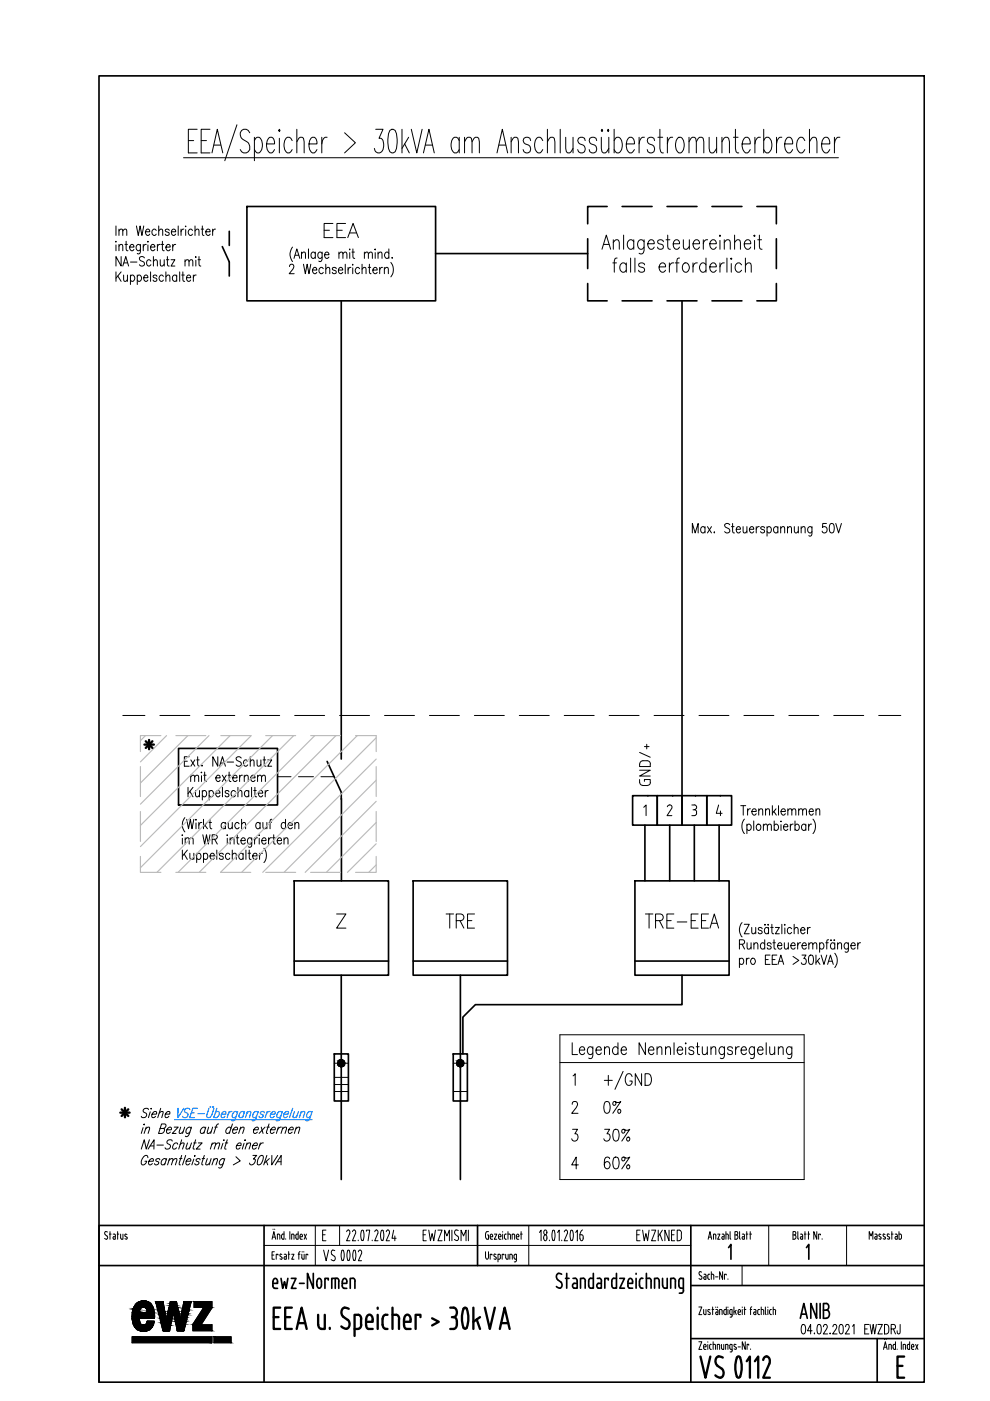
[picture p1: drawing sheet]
<svg xmlns="http://www.w3.org/2000/svg" width="210mm" height="297mm" viewBox="0 0 210 297" stroke-linecap="round" stroke-linejoin="round" font-family="sans-serif">
<defs><g id="words">
<g font-size="6.2">
<text x="67.4" y="51.5">EEA</text>
<text x="93.5" y="197.9">TRE</text>
<text x="135.5" y="197.9">TRE-EEA</text>
</g>
<text font-size="5.3" x="138.6" y="167.9" transform="rotate(-90 138.6 167.9)">GND/+</text>
</g></defs>
<!-- layer: Z_Zeichnungsrahmen_A3 -->
<path d="M21 16.1h175v277h-175z" fill="none" stroke="#000" stroke-width=".35"/>
<!-- layer: Z_Zeichnungskopf -->
<g fill="none" stroke="#000" stroke-width=".21">
<path d="M66.9 259.8v8.5M72 259.8v4.3M101.2 259.8v8.5M112.1 259.8v8.5M163 259.8v8.5M179.5 259.8v8.5M22.8 261.2a.37 .37 0 0 0-.6 .1 .37 .37 0 0 0 .1 .5l.5 .4v.3l-.2 .2-.4-.1M23.2 261.7h.4M23.3 261.1v1.6M24 261.7h.2M24.1 262.2h.3M24.1 262.2l-.1 .2 .1 .3"/>
<path d="M24.3 261.7l.2 .3M24.4 262v.7h-.3M24.8 261.7h.4M24.9 261.1v1.6M25.6 261.7v.9l.2 .1M26.1 261.7v1h-.3M26.5 262.1l.4 .2M26.6 261.7l-.1 .1v.3M26.6 261.7h.3M26.9 262.3v.4l-.4-.1M28.8 276.6a2.22 2.22 0 0 1 2.4-.7 2.22 2.22 0 0 1 1.5 2.1v1.5h-3.1a1.15 1.15 0 0 0 .6 1.4 .83 .83 0 0 0 1-.8h1.5a2.32 2.32 0 0 1-2.4 2.2 2.32 2.32 0 0 1-2.2-2.3 4.3 4.3 0 0 1 .7-3.4zM30 277.2a.88 .88 0 0 1 .9 .2 .88 .88 0 0 1 .3 .9h-1.6v-.6z"/>
<path d="M33 275.9h1.6l.6 4.3 1-4.3h1.2l.9 4.3 .7-4.3h1.5l-1.5 6.3h-1.4l-.8-4.1-.8 4h-1.5zM41.1 275.9h3.8v1.4l-2.2 3.6h2.2v1.3h-4v-1.4l2.3-3.6h-2.1zM56 264.1h90.5M57.7 262.7l.4-1.6 .4 1.6M57.7 266.1h.4M57.8 262.3h.5M57.9 260.6v.1M58.2 265.4h-.5v1.6h.5M58.2 260.6v.1M58.8 262.7v-1l.5 .1v.9M58.9 266.1v-.2h-.3v1.1M59.5 265.9l.3 .1"/>
<path d="M59.5 265.9l-.2 .3 .5 .6-.1 .2-.3-.1M59.7 262v.4M59.7 262.4l.3 .3M60.2 261.1v1.6h-.3M60.2 261.7h-.4l-.1 .3M60.3 265.9h.2M60.4 266.5h.3M60.4 266.5l-.2 .2 .2 .3M60.5 265.9l.2 .3M60.6 262.6v.1M60.7 266.2v.8h-.3M61.1 265.9h.4"/>
<path d="M61.2 265.4v1.6M61.5 261.1v1.6M61.8 265.9h.5l-.5 1.1h.5M62.3 262v.7M62.4 262l-.1-.3h-.5v1M62.9 261.7h.3M63 261.7l-.2 .1-.1 .6 .3 .3M63.2 261.1v1.6h-.3M63.2 265.9h.4M63.4 265.7v1.3M63.6 262v.5M63.6 262l.3-.3 .2 .3"/>
<path d="M63.6 262.4l.2 .3M63.6 265.4l-.2 .3M63.8 262.7h.3M64 265.9v.9l.2 .1M64.1 265.4v.1M64.1 262v.2h-.5M64.4 265.4v.1M64.5 265.9v1.1h-.3M64.5 261.7l.5 1M65 261.7l-.5 1M65.3 266.1v-.2h-.4v1.1M68.4 261.8h.5"/>
<path d="M68.6 265l.5 2.3 .6-2.3M69.1 260.8h-.7v2.3h.7M70.4 266l.5 .3M70.9 266.3a.51 .51 0 0 1 .1 .8 .51 .51 0 0 1-.8-.1M71 265.2a.51 .51 0 0 0-.8 .1 .51 .51 0 0 0 .2 .7M72.5 265.2l.2-.2 .1 .2M72.5 265.2l-.2 .7 .2 1.2M72.8 265.2l.2 1.2a.72 .72 0 0 1-.3 .9l-.2-.2M73.5 261.1a.38 .38 0 0 1 .5-.3 .38 .38 0 0 1 .2 .6l-.7 1.7h.7M73.7 265.2l.2-.2 .2 .2M73.7 265.2l-.1 1.2a.72 .72 0 0 0 .3 .9l.2-.2 .1-.7-.2-1.2M74.7 261.1a.38 .38 0 0 1 .5-.3 .38 .38 0 0 1 .2 .6l-.7 1.7h.7"/>
<path d="M74.9 265.2l.2-.2 .2 .2M75 265.2l-.2 1.2a.72 .72 0 0 0 .3 .9l.2-.2M75.3 265.2l.2 .7-.2 1.2M76 262.9v.2M76.3 265l-.3 .4M76.4 265l.2 .2 .1 .5-.7 1.6h.7M76.7 260.9l.2-.1a1.99 1.99 0 0 1 0 2.2l-.2-.1-.2-.8zM77.7 261.1v-.3h.7l-.4 2.3M78.9 262.9v.2M79.5 261.1a.38 .38 0 0 1 .5-.3 .38 .38 0 0 1 .1 .6l-.7 1.7h.8M80.9 260.9l-.2 .8 .2 1.2M80.9 260.9l.2-.1 .1 .1"/>
<path d="M80.9 262.9l.2 .1 .1-.1M81.2 260.9l.2 .8-.2 1.2M81.9 261.1a.38 .38 0 0 1 .5-.3 .38 .38 0 0 1 .2 .6l-.7 1.7h.7M83.5 260.8l-.4 1.7h.9M83.7 262v1.1M89.7 261.8h.5M90.4 260.8h-.7v2.3h.7M90.9 260.8l.4 2.3 .3-1.6 .4 1.6 .3-2.3M92.9 260.8h.8l-.8 2.3h.8M94.3 263.1v-2.3l.5 1.2 .5-1.2v2.3M95.8 260.8v2.3M97 262.1a.51 .51 0 0 1 .1 .7 .51 .51 0 0 1-.7 0"/>
<path d="M97.2 260.9a.52 .52 0 0 0-.8 .1 .52 .52 0 0 0 .2 .7l.4 .4M97.8 263.1v-2.3l.5 1.2 .5-1.2v2.3M99.3 260.8v2.3M102.9 261.6v.7M102.9 265.4v1.2M103 262.3l.3 .4M103.4 261.8h.2v.9h-.3M103.6 261.1l-.5 .1-.1 .4M103.6 265.4l-.1 1.4-.2 .2-.2-.1-.1-.4M103.9 262v.5M103.9 262l.3-.3 .3 .3M104 262.4l.2 .3"/>
<path d="M104.1 262.7h.4M104.3 266.1v-.2h-.4v1.1M104.5 262v.2h-.6M104.8 261.7h.5l-.5 1h.5M104.9 265.9l-.2 .3 .4 .4M104.9 265.9l.3 .1M105.1 266.5l.1 .4h-.5M105.6 267h.3M105.7 262v.5M105.7 262l.3-.3 .2 .3M105.7 262.4l.2 .3M105.9 265.9h-.3v1.6"/>
<path d="M105.9 265.9l.2 .3M105.9 262.7h.3M106.1 266.2v.5M106.1 266.6l-.2 .3M106.2 262v.2h-.5M106.6 261.1v.1M106.6 261.7v1M106.9 266.1v-.2h-.4v1.1M107.2 262.7h.2M107.2 265.9l.1 .9 .2 .1M107.4 261.7h-.3l-.1 .3v.6l.2 .1M107.7 261.7h.5l.1 .3"/>
<path d="M107.7 261.1v1.6M107.7 265.9v1.1h-.2M108.1 267v-1.1l.5 .2v.9M108.2 262v.7M108.6 262.7v-1l.5 .1v.9M109 266.2v.5M109 266.2l.1-.2 .4-.1v1.3M109 266.6l.2 .3M109 267.5h.3M109.2 267h.3M109.5 262v.5M109.5 262l.3-.3 .2 .3"/>
<path d="M109.5 267.2l-.2 .3M109.5 262.4l.2 .3M109.7 262.7h.3M110 262v.2h-.5M110.3 261.7h.4M110.5 261.1v1.6M114.4 261.3l.3-.5v2.3M115.3 262.3v.3M115.3 262.3l.3-.5a.61 .61 0 0 1 .4 .8M115.3 262.6l.3 .5 .4-.5M115.5 260.8a.45 .45 0 0 1 .5 .5 .45 .45 0 0 1-.5 .4 .67 .67 0 0 1 0-.9zM116.5 262.9v.2"/>
<path d="M117.2 260.9l.2-.1a1.99 1.99 0 0 1 0 2.2l-.2-.1M117.2 260.9l-.2 .8 .2 1.2M118.2 261.3l.4-.5v2.3M119.1 262.9v.2M119.6 261.2a.38 .38 0 0 1 .5-.4 .38 .38 0 0 1 .2 .6v.2M120.3 261.6l-.7 1.5h.7M121.1 260.8h.1a1.83 1.83 0 0 1 0 2.2 2.2 2.2 0 0 1-.1-2.2zM122.1 261.3l.3-.5v2.3M123 262.6l.3 .5 .3-.5M123.5 260.8l-.4 .4-.1 .6M123.6 262.3l-.2-.5h-.5v.8M123.6 262.3v.3"/>
<path d="M135 261.8h.5M135.7 260.8h-.7v2.3h.7M136.2 260.8l.4 2.3 .3-1.6 .4 1.6 .3-2.3M138.1 260.8h.9l-.9 2.3h.9M139.6 260.8v2.3M139.9 261.7l.5 1.4M140.4 260.8l-.8 1.4M141.9 260.8v2.3l-.9-2.3v2.3M142.4 261.8h.5M143.1 260.8h-.7v2.3h.7M144.5 261.5v.9M144.5 262.3a.61 .61 0 0 1-.5 .7"/>
<path d="M144.5 261.5a.61 .61 0 0 0-.5-.7h-.4v2.3h.4M148.2 277.1h.6l-.6 1.6h.6M148.3 270.3l.4 .3M148.4 269.6l.4 .1M148.5 269.6l-.3 .3 .1 .4M148.7 270.6l.1 .2-.1 .4-.5-.1M149.2 277.6v.9l.5 .2v-1.1M149.3 270.2h.3l.1 .3M149.7 270.5v.8h-.3l-.2-.5 .5-.1M150.1 270.5v.6l.2 .1M150.1 262.7l.4-1.6 .4 1.6M150.2 277.6l-.1 .4 .4 .3"/>
<path d="M150.2 262.3h.6M150.3 277.6l.2 .1M150.3 270.2h.2M150.3 271.3h.2M150.3 270.2l-.2 .3M150.5 278.3v.4l-.4-.1M150.8 270.2h.4l.1 .3M150.8 269.6v1.7M151 277.6h.3M151.1 277.1v1.6M151.3 270.5v.8M151.6 261.7h-.3v1"/>
<path d="M151.6 261.7l.2 .3M151.7 270.7h.5M151.8 277.6h.2M151.8 262v.7M151.8 277.1v.1M152 277.6l.2 .2v.9h-.3l-.1-.5h.4M152.2 261.7h.4l-.4 1h.4M152.2 277.1v.1M152.6 278.7v-1.1l.5 .2v.9M153.1 261.7h.2M153.2 269.6v1.7l-.6-1.7v1.7M153.2 262.2h.3"/>
<path d="M153.2 262.2l-.2 .2 .2 .3M153.3 261.7l.3 .3M153.5 278v.4M153.5 262v.7h-.3M153.9 261.7h.4l.1 .3M153.9 261.1v1.6M154 277.1v1.6h-.3l-.2-.3M154 277.6l-.4 .1-.1 .2M154 270.3v-.1h-.4v1.1M154.3 271.1v.2M154.3 277.1v.1M154.3 277.6v1.1"/>
<path d="M154.4 262v.7M154.8 279.3h.2M154.8 261.1v1.5M154.8 262.6l.2 .1M155.2 278.7l-.4-.2-.1-.6 .2-.3h.3v1.3M155.3 278.9l-.3 .3M155.6 277.1v1.6M155.8 261.8h.3M155.9 278l.2 .7M156.1 277.8l-.5 .4M156.2 261.8a.47 .47 0 0 1 .3 .5 .47 .47 0 0 1-.3 .4M156.2 261.8l.2-.2v-.3l-.2-.2h-.4v1.6h.3"/>
<path d="M156.5 278.2h.5l-.1-.5-.4 .1v.6v.2l.5 .1M156.8 261.1v1.5M156.8 262.6l.2 .1M157.3 268.3v4.3M157.4 261.7h.4l.1 .3-.1 .7h-.3M157.4 277.1v.1M157.4 277.6v1.1M157.5 262.2h.3M157.5 262.2l-.2 .2 .2 .3M157.8 277.6h.4M157.9 277.1v1.6M158.2 261.7h.4"/>
<path d="M158.3 261.1v1.6M159 261.7h.3M159 277.6h.4M159.1 261.1v1.6M159.1 277.5v1.2M159.4 277.1l-.3 .3M159.8 277.6l.4 .1 .1 .2v.8h-.4l-.1-.5h.5M161 277.6l-.2 .1-.1 .3v.5l.3 .2M161.4 277.6h.3M161.4 277.1v1.6M161.7 277.6l.2 .2v.9M162.3 277.1l.1 1.6"/>
<path d="M162.8 277.1v.1M162.8 277.6v1.1M163.2 278v.4M163.2 278.4l.1 .3h.2M163.5 277.6l-.2 .1-.1 .2M163.9 277.6l.5 .1 .1 .2M163.9 277.1v1.6M164.4 278v.7M168.1 261.8h.4M168.5 261.8a.47 .47 0 0 1 .3 .5 .47 .47 0 0 1-.3 .4M168.5 261.8l.2-.2v-.3l-.2-.2h-.4v1.6h.4M169.2 261.1v1.5"/>
<path d="M169.2 262.6l.1 .1M169.7 261.7h.4l.1 .3v.7h-.3M169.9 262.2h.3M169.9 262.2l-.2 .2 .2 .3M170.5 261.7h.4M170.7 261.1v1.6M171.3 261.7h.4M171.4 261.1v1.6M173.2 261.1v1.6l-.7-1.6v1.6M174 261.8v-.1h-.4v1M174.3 262.6v.1M184.3 262.7v-1.6l.4 .9 .4-.9v1.6"/>
<path d="M185.5 261.7h.4l.1 .3M185.6 262.2h.3M185.6 262.2l-.1 .2 .1 .3M185.9 262v.7h-.3M186.5 261.7h.3M186.5 261.7l-.2 .3 .4 .3M186.7 262.3l.1 .4-.4-.1M187.3 262.1l.3 .2M187.6 261.7h-.3v.3M187.7 262.3v.4l-.5-.1M188.6 261.7l-.3-.1-.2 .2 .1 .2 .4 .4v.3l-.5-.1M189 261.7h.4"/>
<path d="M189.1 261.1v1.6M189.8 261.7h.3l.2 .3v.7h-.4M189.9 262.2h.4M190 262.2l-.2 .2 .2 .3M190.6 261.1v1.6h.3M190.6 261.7h.3M190.9 261.7l.2 .1v.6l-.2 .3M28 283.4h16.9v1.3h-16.9zM45.4 283.4h3.6v1.3h-3.6zM148.2 284.5h.6l-.6 1.6h.6M149.4 286.1h.3M149.7 285.4v.2h-.5"/>
<path d="M149.7 285.4l-.1-.3-.4 .1v.6l.2 .3M150.1 284.5v.1M150.1 285v1.1M150.5 285.8l.2 .3M150.7 286.1h.1M150.7 285h.1M150.7 285l-.2 .2v.6M151.2 285h.3M151.2 284.5v1.6M151.5 285l.2 .3M151.7 285.3v.8M152.4 285h-.3v1.1"/>
<path d="M152.4 285l.2 .3M152.6 285.3v.8M153 285.8l.2 .3M153 285v.8M153.5 285v1.1h-.3M154.1 285h-.3v1.1M154.1 285l.3 .3-.1 .8M154.7 285.8l.3 .3M154.8 286.6h.2M154.9 285h.3v1.3M154.9 286.1h.3M155 285l-.2 .2-.1 .6"/>
<path d="M155.3 286.3l-.3 .3M155.6 286l.4 .1M156.1 285.7v.2l-.1 .2M156.1 285.1l-.3-.1-.2 .2 .1 .2 .3 .3M156.5 285.6h.5M158 284.5v1.6l-.6-1.6v1.6M158.8 285.2v-.2h-.4v1.1M159.1 286v.1M187.3 286.1l.4-1.6 .4 1.6M187.4 285.6h.6M187.5 284h.1M187.9 284h.1"/>
<path d="M188.7 285h-.2v1.1M188.8 285l.2 .2v.9M189.3 285.3v.5M189.4 285.8l.2 .3M189.6 285h.3M189.6 285l-.2 .3M189.9 284.5v1.6h-.3M190.2 286v.1M191.1 284.5v1.6M191.8 285h-.3v1.1M191.8 285l.2 .3M192 285.3v.8"/>
<path d="M192.4 285.8l.2 .3M192.6 285h.3M192.6 285l-.2 .2v.6M192.9 284.5v1.6h-.3M193.4 286.1h.3M193.7 285.4v.2h-.4M193.8 285.4l-.2-.3-.3 .1v.6l.1 .3M194.1 285l.5 1.1M194.6 285l-.5 1.1"/>
</g>
<g fill="none" stroke="#000" stroke-width=".35">
<path d="M56 259.8v33.3M101.2 259.8v8.5M146.5 259.8v33.3M196 259.8h-175v33.3M21 268.3h175M57.9 271.7v1.2l.3 .2 .6 .1M57.9 271.7a.51 .51 0 0 1 .5-.7 .51 .51 0 0 1 .4 .7M58.8 271.7v.4h-.9M59.6 271l.3 2.2 .4-1.5 .4 1.5 .3-2.2M61.8 271h1l-1 2.2h1M63.5 272.1h1M66.4 270v3.2l-1.2-3.2v3.2"/>
<path d="M67.2 271.7v.8M67.2 271.7a.51 .51 0 0 1 .5-.7 .51 .51 0 0 1 .5 .7M68.2 271.7a1.26 1.26 0 0 1-.3 1.4 .5 .5 0 0 1-.6-.1 .5 .5 0 0 1-.1-.6M69.6 271.4v-.4h-.7v2.2M71.1 271v2.2M71.8 271.6v1.6M71.9 271.6l-.3-.5-1.3-.1v2.2M72.6 271.7v1.2l.3 .2 .6 .1M72.6 271.7a.51 .51 0 0 1 .5-.7 .51 .51 0 0 1 .5 .7M73.5 271.7v.4h-.9M75.2 271.6v1.6M75.3 271.6l-.2-.5-.8-.1v2.2"/>
<path d="M118 272.8l.7 .3M118.2 271.3l.7 .5M118.9 271.8a.77 .77 0 0 1-.2 1.3M119.1 270.2a.71 .71 0 0 0-1.1 0 .71 .71 0 0 0 .2 1.1M119.9 271h.8M120.2 270v3.1M121.5 271l.7 .1 .2 .5M122.4 271.6v1.5h-.7a.54 .54 0 0 1-.3-.5 .54 .54 0 0 1 .4-.5h.6M124.1 271.6v1.5M124.1 271.6l-.2-.5-.8-.1v2.1M125.8 270v3.1h-.6l-.3-.3-.1-1.2M125.8 271l-.8 .1-.2 .5"/>
<path d="M126.6 271h.5M127.1 271l.2 .1 .2 .5M127.5 271.6v1.5h-.6a.54 .54 0 0 1-.4-.5 .54 .54 0 0 1 .4-.5h.6M129 271.4v-.4h-.8v2.1M129.7 271.6l.1 1.2 .4 .3M130.1 271h.6M130.2 271l-.3 .1-.2 .5M130.7 270v3.1h-.6M131.4 271h1l-1 2.1h1M133.1 271.7l.1 1.2 .3 .2M133.2 271.7a.51 .51 0 0 1 .4-.7 .51 .51 0 0 1 .5 .7M133.5 273.1h.6"/>
<path d="M134.1 271.7v.4h-1M134.9 270v.2M134.9 271v2.1M135.6 271.6l.1 1.2 .3 .3M136 273.1h.3M136 271h.3M136 271l-.2 .1-.2 .5M137.1 271h.5M137.1 270v3.1M137.6 271l.3 .1 .2 .5M138 271.6v1.5M139.3 271h-.5v2.1"/>
<path d="M139.3 271l.3 .1 .2 .5M139.8 271.6v1.5M140.5 271v1.5M141.5 271v2.1l-.8-.1-.2-.5M142.8 271h-.6v2.1M142.8 271l.2 .1 .2 .5M143.2 271.6v1.5M143.9 271.6l.1 1.2 .4 .3M144 274.2h.5M144.4 271h.5v2.6M144.4 273.1h.5M144.4 271l-.2 .1-.3 .5"/>
<path d="M144.9 273.6l-.2 .5-.2 .1M146.5 272.6h49.5M154.5 264.5l.5-.7v3.2M169.7 279.5l.7-3.1 .8 3.1M169.9 278.6h1.1M171 264.5l.5-.7v3.2M173.1 276.4v3.1l-1.2-3.1v3.1M173.9 276.4v3.1M174.6 277.8h.6M175.2 279.5a.91 .91 0 0 0 .7-.9 .91 .91 0 0 0-.7-.9 .73 .73 0 0 0 .5-.6 .73 .73 0 0 0-.5-.7h-.6v3.1h.6M146.5 283.8h49.5M186 283.8v9.3"/>
</g>
<g fill="#000" stroke="#000" stroke-width=".21">
<path d="M30.3 275.8h.3zM35.6 278.3h1.1zM36.1 276.4h1.4zM30.6 281h1.9z"/>
<path d="M28 279.5h1.6zM28 279.5h1.6z"/>
<path d="M28 278.3h1.6zM28 278.3h1.6z"/>
<path d="M28 278.3h1.6zM28 278.3h1.6z"/>
<path d="M28 279.5l1.6 .1zM28 279.5l1.6 .1z"/>
<path d="M28 279.6h1.6zM28 279.6h1.6z"/>
<path d="M28 279.6l1.6 .1zM28 279.6l1.6 .1z"/>
<path d="M28 279.7l1.6 .2v-.2zM28 279.7l1.6 .2h-1.6z"/>
<path d="M28 279.9l1.6 .1v-.1zM28 279.9l1.6 .1h-1.5z"/>
<path d="M28.1 278.1l1.5 .2v-.2zM28.1 278.1l1.5 .2h-1.6z"/>
<path d="M28.2 277.7l1.4 .4v-.4zM28.2 277.7l1.4 .4h-1.5zM28.1 278.1h1.5zM28.1 278.1h1.5z"/>
<path d="M28.3 277.4l1.3 .3 .2-.3zM28.3 277.4l1.3 .3h-1.4zM28.2 277.7h1.4zM28.2 277.7h1.4z"/>
<path d="M28.3 277.4h1.5zM28.3 277.4h1.5z"/>
<path d="M28.4 277.2l1.4 .2 .2-.2zM28.4 277.2l1.4 .2h-1.5z"/>
<path d="M28.4 277.1h1.8zM28.4 277.1h2.1z"/>
<path d="M28.4 277.1h1.8zM28.4 277.1l1.6 .1h-1.6z"/>
<path d="M30.3 275.8h.6zM30.1 275.8h.8z"/>
<path d="M30.1 275.8l.8 .1zM30 275.9h.9z"/>
<path d="M30 275.9h1.2zM29.8 275.9h1.4z"/>
<path d="M29.8 275.9h1.4zM29.7 275.9h1.5z"/>
<path d="M29.7 275.9l1.7 .1zM29.5 276h1.9z"/>
<path d="M29.5 276h2zM29.4 276h2.1z"/>
<path d="M29.4 276l2.2 .2zM29.2 276.2h2.4z"/>
<path d="M29.2 276.2h2.5zM29.2 276.2h2.5z"/>
<path d="M29.2 276.2l2.7 .1-.2-.1zM29.2 276.2l2.7 .1h-2.9z"/>
<path d="M29 276.3l2.9 .1zM29 276.4h2.9z"/>
<path d="M29 276.4l3.1 .1-.2-.1zM29 276.4l3.1 .1h-3.3z"/>
<path d="M28.8 276.5l3.3 .1zM28.8 276.6h3.3z"/>
<path d="M28.8 276.6l3.4 .2-.1-.2zM28.8 276.6l3.4 .2h-3.6z"/>
<path d="M28.6 276.8h3.6zM28.6 276.8h3.6z"/>
<path d="M28.6 276.8l3.8 .2-.2-.2zM28.6 276.8l3.8 .2h-3.9z"/>
<path d="M28.5 277l3.9 .1zM28.5 277l3.9 .1z"/>
<path d="M28.4 277.1h4zM28.4 277.1h4z"/>
<path d="M30.5 277.1h1.9zM30.5 277.1h1.9z"/>
<path d="M30.5 277.1l2 .1zM30.5 277.1l2 .1z"/>
<path d="M30.7 277.2l1.8 .1zM30.7 277.2l1.8 .1z"/>
<path d="M30.9 277.3l1.6 .1zM30.9 277.3l1.6 .1z"/>
<path d="M30.9 277.4l1.7 .2-.1-.2zM30.9 277.4l1.7 .2h-1.5z"/>
<path d="M31.1 277.6h1.5zM31.1 277.6h1.5z"/>
<path d="M31.1 277.6l1.6 .4-.1-.4zM31.1 277.6l1.6 .4h-1.5z"/>
<path d="M31.2 278h1.5zM31.2 278h1.5z"/>
<path d="M31.2 278l1.5 .3v-.3zM31.2 278l1.5 .3h-1.5z"/>
<path d="M28 278.3l4.7 .1zM28 278.3l4.7 .1z"/>
<path d="M28 278.4h4.7zM28 278.4h4.7z"/>
<path d="M28 278.4l4.8 .4-.1-.4zM28 278.4l4.8 .4h-4.8z"/>
<path d="M28 278.8h4.8zM28 278.8h4.8z"/>
<path d="M28 278.8l4.8 .2v-.2zM28 278.8l4.8 .2h-4.8z"/>
<path d="M28 279l4.8 .2zM28 279l4.8 .2zM28 279.2h4.8zM28 279.2h4.8z"/>
<path d="M28 279.2h4.8zM28 279.2h4.8z"/>
<path d="M28 279.2l4.8 .1zM28 279.2l4.8 .1z"/>
<path d="M28 279.3h4.8zM28 279.3h4.8z"/>
<path d="M28 279.3l4.7 .2 .1-.2zM28 279.3l4.7 .2h-4.7z"/>
<path d="M33 275.9h1.6zM33 275.9h1.6z"/>
<path d="M33 275.9l1.6 .1zM33 275.9l1.6 .1z"/>
<path d="M33 276h1.6zM33 276h1.6z"/>
<path d="M33 276h1.6zM33 276h1.6z"/>
<path d="M33 276l1.6 .2v-.2zM33 276l1.6 .2h-1.5z"/>
<path d="M33.1 276.2h1.5zM33.1 276.2h1.5z"/>
<path d="M33.1 276.2l1.5 .2v-.2zM33.1 276.2l1.5 .2h-1.5z"/>
<path d="M33.1 276.4l1.6 .1-.1-.1zM33.1 276.4l1.6 .1h-1.5z"/>
<path d="M33.2 276.5l1.5 .3v-.3zM33.2 276.5l1.5 .3h-1.5z"/>
<path d="M33.2 276.8l1.5 .2v-.2zM33.2 276.8l1.5 .2h-1.4z"/>
<path d="M33.3 277l1.5 .3-.1-.3zM33.3 277l1.5 .3h-1.5z"/>
<path d="M33.3 277.3l1.6 .2-.1-.2zM33.3 277.3l1.6 .2h-1.5z"/>
<path d="M33.4 277.5l1.5 .2v-.2zM33.4 277.5l1.5 .2h-1.5z"/>
<path d="M33.4 277.7l1.6 .4-.1-.4zM33.4 277.7l1.6 .4h-1.5z"/>
<path d="M33.5 278.1h1.5zM33.5 278.1h1.5z"/>
<path d="M33.5 278.1l1.5 .2v-.2zM33.5 278.1l1.5 .2h-1.4z"/>
<path d="M33.6 278.3l1.4 .1zM33.6 278.3l1.4 .1z"/>
<path d="M33.6 278.4h1.4zM33.6 278.4h1.4z"/>
<path d="M33.6 278.4l1.4 .1zM33.6 278.4l1.4 .1z"/>
<path d="M33.7 278.5l1.4 .2-.1-.2zM33.7 278.5l1.4 .2h-1.4z"/>
<path d="M33.7 278.7l1.5 .8-.1-.8zM33.7 278.7l1.5 .8h-1.3z"/>
<path d="M33.9 279.5l1.3 .4v-.4zM33.9 279.5l1.3 .4h-1.2z"/>
<path d="M34 279.9l1.2 .1zM34 279.9l1.2 .1z"/>
<path d="M34 280l1.2 .2v-.2zM34 280l1.2 .2h-1.1z"/>
<path d="M35.6 278.1h1.2zM35.6 278.1h1.2z"/>
<path d="M35.3 279.6h1.2zM35.3 279.6h1.2z"/>
<path d="M35.3 279.6l1.1 .4 .1-.4zM35.3 279.6l1.1 .4h-1.1z"/>
<path d="M35.4 279l1.1 .6 .1-.6zM35.4 279l1.1 .6h-1.2z"/>
<path d="M35.5 278.9l1.1 .1v-.1zM35.5 278.9l1.1 .1h-1.2z"/>
<path d="M35.5 278.5l1.2 .1zM35.5 278.5l1.2 .1z"/>
<path d="M35.5 278.6l1.1 .3 .1-.3zM35.5 278.6l1.1 .3h-1.1z"/>
<path d="M35.6 278.2l1.1 .1zM35.6 278.2l1.1 .1zM35.6 278.3h1.1z"/>
<path d="M35.6 278.3h1.1zM35.6 278.3h1.1z"/>
<path d="M35.6 278.3l1.1 .2v-.2zM35.6 278.3l1.1 .2h-1.2z"/>
<path d="M36.8 278.1h1.1zM36.8 278.1h1.1z"/>
<path d="M35.6 278.1l1.2 .1zM35.6 278.1l1.2 .1z"/>
<path d="M35.6 278.2h1.2zM35.6 278.2h1.1z"/>
<path d="M36.2 275.9h1.2zM36.2 275.9h1.2z"/>
<path d="M36.2 275.9h1.2zM36.2 275.9h1.2z"/>
<path d="M36.2 275.9l1.2 .1zM36.2 275.9l1.2 .1z"/>
<path d="M36.1 276h1.3zM36.1 276h1.3z"/>
<path d="M36.1 276l1.3 .1zM36.1 276l1.3 .1z"/>
<path d="M36.1 276.1h1.3zM36.1 276.1h1.3z"/>
<path d="M36.1 276.1l1.4 .1zM36.1 276.1l1.4 .1z"/>
<path d="M36.1 276.2l1.4 .2v-.2zM36.1 276.2l1.4 .2h-1.4zM36 276.4h1.5z"/>
<path d="M36 276.4l1.6 .4-.1-.4zM36 276.4l1.6 .4h-1.7z"/>
<path d="M35.9 276.8l1.8 .4-.1-.4zM35.9 276.8l1.8 .4h-1.9z"/>
<path d="M35.8 277.2l1.9 .1zM35.8 277.2l1.9 .1z"/>
<path d="M35.8 277.3l2 .3-.1-.3zM35.8 277.3l2 .3h-2.1z"/>
<path d="M35.7 277.6l2.1 .1v-.1zM35.7 277.6l2.1 .1h-2.1z"/>
<path d="M35.7 277.7l2.2 .2-.1-.2zM35.7 277.7l2.2 .2h-2.2z"/>
<path d="M35.7 277.9l2.2 .1zM35.7 277.9l2.2 .1z"/>
<path d="M35.7 278h2.2zM35.7 278h2.2zM35.7 278h2.2zM35.7 278h2.2z"/>
<path d="M35.7 278h2.2zM35.7 278h2.2z"/>
<path d="M35.6 278l2.3 .1zM35.6 278l2.3 .1z"/>
<path d="M36.8 278.1h1.1zM36.8 278.1h1.1z"/>
<path d="M36.8 278.1l1.1 .1zM36.8 278.1l1.1 .1z"/>
<path d="M36.8 278.2h1.1zM36.8 278.2h1.1z"/>
<path d="M36.8 278.2l1.2 .1zM36.8 278.2l1.2 .1z"/>
<path d="M36.8 278.3l1.2 .1zM36.8 278.3l1.2 .1z"/>
<path d="M36.8 278.4l1.3 .3-.1-.3zM36.8 278.4l1.3 .3h-1.2z"/>
<path d="M36.9 278.7h1.2zM36.9 278.7h1.2z"/>
<path d="M36.9 278.7l1.2 .3v-.3zM36.9 278.7l1.2 .3h-1.2z"/>
<path d="M36.9 279h1.2zM36.9 279h1.2z"/>
<path d="M37 279l1.2 .4-.1-.4zM37 279l1.2 .4h-1.2z"/>
<path d="M37 279.4l1.2 .1zM37 279.4l1.2 .1z"/>
<path d="M37 279.5l1.2 .2v-.2zM37 279.5l1.2 .2h-1.1z"/>
<path d="M37.1 279.7l1.2 .3-.1-.3zM37.1 279.7l1.2 .3h-1.2z"/>
<path d="M38.6 278h1.4zM38.6 278h1.4z"/>
<path d="M39 275.9h1.5zM39 275.9h1.5z"/>
<path d="M39 275.9h1.5zM39 275.9h1.5z"/>
<path d="M38.3 279.8l1.2 .3 .1-.3zM38.3 279.8l1.2 .3h-1.2z"/>
<path d="M38.4 279.3l1.2 .5 .1-.5zM38.4 279.3l1.2 .5h-1.3z"/>
<path d="M38.5 278.8l1.2 .5 .1-.5zM38.5 278.8l1.2 .5h-1.3z"/>
<path d="M38.5 278.5l1.3 .3 .1-.3zM38.5 278.5l1.3 .3h-1.3z"/>
<path d="M38.6 278.1l1.3 .4 .1-.4zM38.6 278.1l1.3 .4h-1.4z"/>
<path d="M38.6 278h1.4zM38.6 278h1.4z"/>
<path d="M38.6 278h1.4zM38.6 278l1.4 .1h-1.4z"/>
<path d="M38.6 277.8h1.5zM38.6 277.8h1.5z"/>
<path d="M38.6 277.8h1.5zM38.6 277.8l1.4 .2h-1.4z"/>
<path d="M38.6 277.7h1.5zM38.6 277.7l1.5 .1z"/>
<path d="M38.7 277.4l1.4 .3 .1-.3zM38.7 277.4l1.4 .3h-1.5z"/>
<path d="M38.7 277.2l1.5 .2v-.2zM38.7 277.2l1.5 .2h-1.5z"/>
<path d="M38.8 277l1.4 .2 .1-.2zM38.8 277l1.4 .2h-1.5z"/>
<path d="M38.8 276.8l1.5 .2v-.2zM38.8 276.8l1.5 .2h-1.5z"/>
<path d="M38.9 276.6l1.4 .2 .1-.2zM38.9 276.6l1.4 .2h-1.5z"/>
<path d="M38.9 276.4l1.5 .2v-.2zM38.9 276.4l1.5 .2h-1.5z"/>
<path d="M38.9 276.2l1.5 .2 .1-.2zM38.9 276.2l1.5 .2h-1.5z"/>
<path d="M38.9 276.1l1.6 .1v-.1zM38.9 276.1l1.6 .1h-1.6z"/>
<path d="M39 275.9l1.5 .1zM39 275.9l1.5 .1z"/>
<path d="M39 276h1.5zM39 276h1.5z"/>
<path d="M39 276h1.5zM39 276l1.5 .1zM38.9 276.1h1.6zM38.9 276.1h1.6z"/>
<path d="M41.1 275.9l3.8 1.3v-1.3zM41.1 275.9l3.8 1.3h-3.8z"/>
<path d="M43.2 277.2l1.7 .1zM43.2 277.2l1.7 .1z"/>
<path d="M43.1 277.3l-.4 3.5 2.2-3.5zM43.1 277.3l-.4 3.5h-1.8z"/>
<path d="M28.1 280l1.5 .2v-.2zM28.1 280l1.5 .2h-1.5z"/>
<path d="M28.1 280.2l1.6 .2-.1-.2zM28.1 280.2l1.6 .2h-1.5z"/>
<path d="M28.2 280.4l1.5 .1zM28.2 280.4l1.5 .1z"/>
<path d="M28.2 280.5l1.6 .2-.1-.2zM28.2 280.5l1.6 .2h-1.6z"/>
<path d="M28.2 280.7h1.6zM28.2 280.7h1.6z"/>
<path d="M28.3 280.7l1.7 .1-.2-.1zM28.3 280.7l1.7 .1h-1.7z"/>
<path d="M28.3 280.8l1.9 .1zM28.3 280.8l1.9 .1z"/>
<path d="M28.3 280.9l2 .1zM28.3 280.9l2 .1z"/>
<path d="M28.4 281h2zM28.4 281h2z"/>
<path d="M30.2 282.3h.5zM30.2 282.3h.5zM30.2 282.3h.5z"/>
<path d="M29.8 282.2h1.1zM29.8 282.2l.9 .1z"/>
<path d="M31.2 280.1h1.5zM31.2 280.1h1.5z"/>
<path d="M29.7 282.2h1.5zM29.7 282.2h1.2z"/>
<path d="M29.6 282.1h1.7zM29.6 282.1l1.6 .1z"/>
<path d="M29.3 282h2.2zM29.3 282l2 .1z"/>
<path d="M29.2 282h2.4zM29.2 282h2.3z"/>
<path d="M29.1 281.9h2.7zM29.1 281.9l2.5 .1z"/>
<path d="M28.9 281.7h3.1zM28.9 281.7h3.1z"/>
<path d="M28.9 281.7l2.9 .2 .2-.2zM28.9 281.7l2.9 .2h-2.7z"/>
<path d="M28.7 281.5l3.3 .2 .2-.2zM28.7 281.5l3.3 .2h-3.1z"/>
<path d="M28.6 281.4h3.7zM28.6 281.4l3.6 .1z"/>
<path d="M28.5 281.3h3.8zM28.5 281.3l3.8 .1z"/>
<path d="M28.4 281l3.9 .3 .2-.3zM28.4 281l3.9 .3h-3.8z"/>
<path d="M30.7 280.9l1.8 .1zM30.6 281h1.9zM30.6 281h1.9z"/>
<path d="M30.6 281h1.9zM30.4 281h2.1z"/>
<path d="M28.4 281h4.1zM28.4 281h4.1z"/>
<path d="M30.8 280.8h1.7zM30.7 280.9h1.8z"/>
<path d="M30.9 280.7h1.7zM30.9 280.7l1.6 .1h-1.7z"/>
<path d="M31 280.6l1.6 .1v-.1zM31 280.6l1.6 .1h-1.7z"/>
<path d="M31.1 280.4h1.5zM31.1 280.4h1.6z"/>
<path d="M31.1 280.4l1.5 .2v-.2zM31.1 280.4l1.5 .2h-1.6z"/>
<path d="M31.2 280.1l1.5 .1zM31.2 280.1l1.5 .1z"/>
<path d="M31.2 280.2h1.5zM31.2 280.2h1.5z"/>
<path d="M31.2 280.2l1.5 .2v-.2zM31.2 280.2l1.5 .2h-1.6z"/>
<path d="M34.1 280.2h1.1zM34.1 280.2h1.1z"/>
<path d="M35.2 280.2h1.1zM35.2 280.2h1.1z"/>
<path d="M34.5 282.1h1.4zM34.5 282.1h1.5z"/>
<path d="M34.5 282.1l1.4 .1zM34.5 282.1l1.4 .1z"/>
<path d="M34.6 282.2h1.3zM34.6 282.2h1.3z"/>
<path d="M34.5 282h1.5zM34.5 282h1.5z"/>
<path d="M34.5 282l1.5 .1zM34.5 282l1.5 .1z"/>
<path d="M34.5 281.8h1.5zM34.5 281.8h1.5z"/>
<path d="M34.5 281.8l1.5 .2v-.2zM34.5 281.8l1.5 .2h-1.5z"/>
<path d="M34.4 281.5h1.7zM34.4 281.5h1.7z"/>
<path d="M34.4 281.5l1.6 .3 .1-.3zM34.4 281.5l1.6 .3h-1.5z"/>
<path d="M34.3 281.2l1.8 .3 .1-.3zM34.3 281.2l1.8 .3h-1.7z"/>
<path d="M34.3 281l1.9 .2v-.2zM34.3 281l1.9 .2h-1.9z"/>
<path d="M34.1 280.4l2.2 .1zM34.1 280.4l2.2 .1z"/>
<path d="M34.1 280.5l2.1 .5 .1-.5zM34.1 280.5l2.1 .5h-1.9z"/>
<path d="M35.3 280.2h1zM35.3 280.2h1z"/>
<path d="M34.1 280.2l2.2 .2v-.2zM34.1 280.2l2.2 .2h-2.2z"/>
<path d="M35.3 280l1.1 .2v-.2zM35.3 280l1.1 .2h-1.1z"/>
<path d="M35.3 280.2h1.1zM35.3 280.2h1z"/>
<path d="M37.2 280.2h1.1zM37.2 280.2h1.1z"/>
<path d="M37.2 280.2h1.1zM37.2 280.2h1.1z"/>
<path d="M37.6 282.2h1.4zM37.6 282.2h1.4z"/>
<path d="M37.1 280l1.2 .2v-.2zM37.1 280l1.2 .2h-1.1z"/>
<path d="M37.2 280.2h1.1zM37.2 280.2h1.1z"/>
<path d="M37.2 280.2h1.1zM37.2 280.2h1.1z"/>
<path d="M38.3 280.2h1.2zM38.3 280.2h1.2z"/>
<path d="M38.3 280.2h1.2zM38.3 280.2h1.2z"/>
<path d="M37.6 282l1.4 .1zM37.6 282l1.4 .1z"/>
<path d="M37.6 282.1h1.4zM37.6 282.1h1.4z"/>
<path d="M37.6 282.1h1.4zM37.6 282.1l1.4 .1z"/>
<path d="M37.5 281.9h1.6zM37.5 281.9h1.6z"/>
<path d="M37.5 281.9h1.6zM37.5 281.9l1.5 .1z"/>
<path d="M37.5 281.7l1.6 .2v-.2zM37.5 281.7l1.6 .2h-1.6z"/>
<path d="M37.4 281.3l1.7 .4 .1-.4zM37.4 281.3l1.7 .4h-1.6zM37.5 281.7h1.6zM37.5 281.7h1.6z"/>
<path d="M37.4 281.2h1.8zM37.4 281.2l1.8 .1z"/>
<path d="M37.4 281l1.8 .2 .1-.2zM37.4 281l1.8 .2h-1.8z"/>
<path d="M37.3 280.7l2 .3v-.3zM37.3 280.7l2 .3h-1.9z"/>
<path d="M38.3 280.1l1.2 .1zM38.3 280.1l1.2 .1z"/>
<path d="M38.3 280.2h1.2zM38.3 280.2h1.2z"/>
<path d="M37.2 280.2l2.1 .5 .2-.5zM37.2 280.2l2.1 .5h-2z"/>
<path d="M40.9 280.8h1.8zM40.9 280.8l1.8 .1z"/>
<path d="M28 283.4l16.9 1.3v-1.3zM28 283.4l16.9 1.3h-16.9z"/>
<path d="M40.9 280.9l4 1.3v-1.3zM40.9 280.9l4 1.3h-4z"/>
<path d="M45.4 283.4l3.6 1.3v-1.3zM45.4 283.4l3.6 1.3h-3.6z"/>
</g>
<g fill="none" stroke="#000" stroke-width=".49">
<path d="M58 279.3h1.1M59.4 277.2h-1.4v4.6h1.4M60.5 279.3h1M61.9 277.2h-1.4v4.6h1.4M67.5 278.8v2.1a.77 .77 0 0 0 .6 .8M68.9 278.8v3h-.8M72.7 279.2l1 .7M73.1 277.2l.8 .3M73.1 277.2a1.13 1.13 0 0 0-.3 2M73.7 279.8a1.13 1.13 0 0 1-.3 1.9l-.5-.1-.5-.4M76.6 279.6v1.3M76.6 279.6a.77 .77 0 0 0-.6-.8h-.8v4.4"/>
<path d="M77.6 279.8v1.2M77.6 279.7a.78 .78 0 0 1 1-.9l.4 .5v.4M79 279.8v.4h-1.4M80.1 277.2v.3M80.1 278.8v3M81.1 279.6v1.3M82.2 278.8a.78 .78 0 0 0-1.1 .8M83.2 278.8h.8a.77 .77 0 0 1 .6 .8M83.2 277.2v4.6M84.6 279.6v2.2M85.7 279.8v1.2M85.7 279.7a.78 .78 0 0 1 .9-.9l.4 .5 .1 .4"/>
<path d="M87.1 279.8v.4h-1.4M89.1 279.3v-.5h-1v3M91.6 279.5l1.4 .7-1.4 .8M95.5 277.2h.7M95.8 279.3h.4M96.2 277.2a1.08 1.08 0 0 1 .7 1.1 1.08 1.08 0 0 1-.7 1 1.35 1.35 0 0 1 .6 1.8l-.3 .6-.3 .1M98.4 277.4l.4-.1a4.7 4.7 0 0 1 0 4.4h-.3a5 5 0 0 1-.1-4.3zM100.4 277.2v4.6M101.1 279.8l.7 2M101.8 279.3l-1.4 .9M102.8 277.2l1.1 4.6 1-4.6M62.9 281.8l1.1-4.6 1 4.6"/>
<path d="M63.2 280.5h1.5M69.9 281.5v.3M75.2 281.8h.8M76.6 280.9a.77 .77 0 0 1-.6 .8M77.6 281a.67 .67 0 0 0 .6 .8M78.1 281.8h.9M81.1 280.9a.77 .77 0 0 0 .7 .8M81.7 281.8h.5M85.7 281a.67 .67 0 0 0 .5 .8h.9M95.5 281.8h.7M106 281.8l1-4.6 1.1 4.6M106.3 280.5h1.4"/>
<path d="M148.5 287.6l1.1 4.5 1-4.5M151.7 291.6l.5 .4 .5 .1M152 289.5l1 .7a1.13 1.13 0 0 1-.3 1.9M153.2 287.8a.99 .99 0 0 0-1.3 .1 .99 .99 0 0 0 0 1.4l.2 .2M156.2 287.8l.4-.2 .3 .2M156.2 291.8l.4 .3 .3-.3M156.2 287.9l-.3 1.7 .1 1.1 .2 1.2M156.9 287.9l.4 1.7-.1 1.1-.3 1.2M158.3 288.6l.7-1v4.5M160.1 288.6l.7-1v4.5M161.8 288.3a.7 .7 0 0 1 .7-.7 .7 .7 0 0 1 .7 .8l-.1 .7M163.1 289.1l-1.3 3h1.4"/>
<path d="M190.3 289.6h1M191.7 287.6h-1.4v4.5h1.4"/>
</g>
<!-- layer: A_035_schwarz -->
<g fill="none" stroke="#000" stroke-width=".35">
<path d="M47.1 52.3l1.5 3.2v3M48.6 49v3M52.4 43.8h40v20h-40zM92.4 53.8h32.2M124.6 50.6v6.3M128.7 43.8h-4.1v3.6M131.9 43.8h6.4M141.4 43.8h6.4M151 43.8h6.3M160.5 43.8h4.1v3.6M164.6 50.6v6.3M72.4 63.8v97.1"/>
<path d="M124.6 60.1v3.7h4.1M131.9 63.8h6.4M141.4 63.8h6.4M144.6 63.8v104.9M151 63.8h6.3M164.6 60.1v3.7h-4.1M37.9 158.7h20.9v12h-20.9zM69.4 161.4l3 6.6v1.4M72.4 169.3v17.5M134.1 168.7h5.2v6.2h-5.2zM136.7 174.9v11.9M139.3 168.7h5.3v6.2h-5.3z"/>
<path d="M142 174.9v11.9M144.6 168.7h5.3v6.2h-5.3zM147.2 174.9v11.9M149.9 168.7h5.2v6.2h-5.2zM152.5 174.9v11.9M62.4 186.8h20v20h-20zM87.6 186.8h20v20h-20zM134.6 186.8h20v20h-20zM62.4 203.8h20M72.4 206.8v43.3M87.6 203.8h20M97.6 206.8v43.3"/>
<path d="M134.6 203.8h20M144.6 206.8v6.2h-43.8l-2.7 2.7v7.7M70.9 223.4h3v10h-3zM96.1 223.4h3v10h-3z"/>
</g>
<!-- layer: A_025_schwarz -->
<g fill="none" stroke="#000" stroke-width=".21">
<path d="M38.9 33.4h138.9M39.9 29.8h1.2M41.8 27.4h-1.9v5h1.9M42.7 29.8h1.1M44.5 27.4h-1.8v5h1.8M44.9 32.4l1.2-5 1.1 5M45.4 30.8h1.4M50.2 26.5l-2.5 7.6M53 28.2a1.08 1.08 0 0 0-1.7-.6 1.08 1.08 0 0 0-.1 1.7l.3 .3a1.81 1.81 0 0 1 1.5 2.1 1.05 1.05 0 0 1-1.1 .8 1.05 1.05 0 0 1-1-.8M53.9 29.8l.6-.7h.4a2.27 2.27 0 0 1 0 3.3h-.4l-.6-.7M53.9 29.1v5M56.5 30.5h1.7a1.08 1.08 0 0 0-1-1.4 2.27 2.27 0 0 0 0 3.3h.4l.6-.7"/>
<path d="M59.2 27.4l.2 .3-.2 .2-.1-.2zM59.2 29.3v3.1M61.9 29.8l-.2-.5-.4-.2h-.4a2.27 2.27 0 0 0 0 3.3h.4l.6-.7M62.9 30.1l.7-1h.5l.2 .2 .2 .8v2.3M62.9 27.4v5M65.5 30.5h1.7a1.08 1.08 0 0 0-1-1.4 2.27 2.27 0 0 0 0 3.3h.4l.6-.7M68.2 29.1v3.3M69.4 29.1h-.5l-.2 .2-.5 1.2M73.1 28.2l2.3 2.1-2.3 2.1M79.7 27.4h1.5l-.8 1.9h.4a2.06 2.06 0 0 1-.3 3.1 .94 .94 0 0 1-1.1-.9M82.7 27.7l.4-.3 .7 .3a6.1 6.1 0 0 1 0 4.5l-.4 .2-.7-.2a6.1 6.1 0 0 1 0-4.5zM85.2 27.4v5"/>
<path d="M85.8 30.5l1 1.9M86.6 29.1l-1.4 2.4M87.2 27.4l1.2 5 1.1-5M89.8 32.4l1.1-5 1.2 5M90.2 30.8h1.5M97.4 29.8l-.6-.7h-.5a2.27 2.27 0 0 0 0 3.3h.5l.6-.7M97.4 29.1v3.3M98.5 30.1l.7-1h.5l.2 .2 .2 .8v2.3M98.5 29.1v3.3M100.1 30.1l.7-1h.4l.3 .2 .1 .8v2.3M105.4 32.4l1.1-5 1.1 5M105.8 30.8h1.4"/>
<path d="M108.4 30.1l.7-1h.4l.3 .2 .1 .8v2.3M108.4 29.1v3.3M112.5 29.8l-.1-.5-.5-.2-.8 .2-.2 .5 .2 .5 1 .5a.87 .87 0 0 1 .3 1.2 .87 .87 0 0 1-1.3 .2l-.2-.5M115.1 29.8l-.6-.7h-.4a2.2 2.2 0 0 0 0 3.3h.4l.6-.7M116.1 30.1l.7-1h.4l.3 .2 .2 .8v2.3M116.1 27.4v5M118.8 27.4v5M119.9 29.1v2.4l.2 .7 .3 .2h.4l.7-.9M121.5 29.1v3.3M124.1 29.8l-.2-.5-.4-.2-.8 .2-.2 .5 .2 .5 .9 .5a.87 .87 0 0 1 .3 1.2 .87 .87 0 0 1-1.2 .2l-.2-.5M126.5 29.8a.84 .84 0 0 0-.6-.7 .84 .84 0 0 0-.8 .2l-.2 .5 .2 .5 1 .5a.88 .88 0 0 1 .3 1.2 .88 .88 0 0 1-1.3 .2l-.2-.5M127.5 29.1v2.4l.1 .7 .3 .2h.4l.8-.9"/>
<path d="M127.6 27.4l.2 .3-.2 .2-.1-.2zM128.9 27.4l.2 .3-.2 .2-.1-.2zM129.1 29.1v3.3M130.2 29.8l.6-.7h.4a2.2 2.2 0 0 1 0 3.3h-.4l-.6-.7M130.2 27.4v5M132.8 30.5h1.7a1.08 1.08 0 0 0-1-1.4 2.27 2.27 0 0 0 0 3.3h.4l.6-.7M135.5 29.1v3.3M136.6 29.1h-.4l-.3 .2-.4 1.2M138.8 29.8l-.2-.5-.4-.2-.8 .2-.2 .5 .2 .5 1 .5a.87 .87 0 0 1 .2 1.2 .87 .87 0 0 1-1.2 .2l-.2-.5M139.5 29.1h1M139.9 27.4v4.1l.2 .7 .3 .2h.3M141.5 29.1v3.3"/>
<path d="M142.6 29.1h-.4l-.3 .2-.4 1.2M143.7 29.3l.2-.2h.5a2.27 2.27 0 0 1 0 3.3h-.5a2.39 2.39 0 0 1-.2-3.1zM146.1 30.1l.7-1h.4l.3 .2 .1 .8v2.3M146.1 29.1v3.3M147.6 30.1l.7-1h.5l.3 .2 .1 .8v2.3M150.4 29.1v2.4l.1 .7 .3 .2h.4l.7-.9M151.9 29.1v3.3M153.1 30.1l.7-1h.4l.3 .2 .2 .8v2.3M153.1 29.1v3.3M155.5 29.1h1M155.9 27.4v4.1l.2 .7 .3 .2h.2M157.3 30.5h1.8a1.08 1.08 0 0 0-1-1.4 2.2 2.2 0 0 0 0 3.3h.4l.6-.7"/>
<path d="M160.1 29.1v3.3M161.2 29.1h-.4l-.3 .2-.3 .5-.1 .7M161.9 29.8l.6-.7h.4a2.2 2.2 0 0 1 0 3.3h-.4l-.6-.7M161.9 27.4v5M164.6 29.1v3.3M165.8 29.1h-.5l-.2 .2-.5 1.2M166.4 30.5h1.7a1.08 1.08 0 0 0-1-1.4 2.27 2.27 0 0 0 0 3.3h.4l.6-.7M170.6 29.8l-.5-.7h-.4a2.2 2.2 0 0 0 0 3.3h.4l.5-.7M171.6 30.1l.8-1h.4l.3 .2 .1 .8v2.3M171.6 27.4v5M174.2 30.5h1.7a1.08 1.08 0 0 0-1-1.4 2.2 2.2 0 0 0 0 3.3h.5l.5-.7M176.9 29.1v3.3"/>
<path d="M178.1 29.1h-.5l-.3 .2-.4 1.2M24.6 51.2v.1zM24.6 47.9v2M24.6 51.9v1.3M24.6 57.6v2.1M25 58.5l.7 1.2M25.2 49l.4-.4 .4 .1v1.2M25.2 52.2l.4-.4 .4 .1v1.3M25.2 48.6v1.3M25.2 51.8v1.4M25.7 54.4v2l-1.1-2v2M25.7 57.6l-1.1 1.4"/>
<path d="M26 49l.4-.4 .4 .1 .1 1.2M26 56.4l.7-2 .6 2M26.2 58.3l.1 1.2 .4 .2 .3-.4M26.3 55.7h.7M26.5 51.8h.5M26.7 51.2v1.6l.1 .3 .3 .1M27 58.3v1.4M27.5 52.4h.9l-.1-.5a.65 .65 0 0 0-.9 .5 .65 .65 0 0 0 .5 .8h.2l.3-.3M27.7 58.6l.1-.2a.65 .65 0 0 1 .8 .4 .65 .65 0 0 1-.4 .9h-.3l-.2-.3M27.7 55.6h1.3M27.7 58.3v2M28.9 47.9l.4 2 .4-2 .4 2 .4-2"/>
<path d="M29.1 58.6l.1-.2a.65 .65 0 0 1 .9 .4 .65 .65 0 0 1-.5 .9h-.2l-.3-.3M29.1 58.3v2M29.8 51.8l-.1 1.8a.36 .36 0 0 1-.6 .1M29.8 52.1a.45 .45 0 0 0-.4-.3 .45 .45 0 0 0-.5 .3 .58 .58 0 0 0 0 .8 .58 .58 0 0 0 .9 0M30.4 51.8v1.4M30.5 58.9h.9l-.2-.5a.65 .65 0 0 0-.8 .4 .65 .65 0 0 0 .4 .9h.3l.3-.3M30.6 54.7a.56 .56 0 0 0-.6-.3 .56 .56 0 0 0-.4 .5l.2 .4 .8 .3v.5a.62 .62 0 0 1-1 0M30.8 49.1h1l-.2-.4a.65 .65 0 0 0-.8 .4 .65 .65 0 0 0 .4 .8h.3l.3-.3M31 51.8a.59 .59 0 0 0-.6 .6M31.4 51.2v.1zM31.4 51.9v1.3M31.9 52.4h.9l-.1-.5a.65 .65 0 0 0-.8 .5 .65 .65 0 0 0 .4 .8h.2l.3-.3"/>
<path d="M31.9 57.6v2.1M32 55.4l-.2-.2a.41 .41 0 0 0-.6 .2l-.1 .4a.54 .54 0 0 0 .6 .6l.3-.3M32.5 55.5l.4-.4 .4 .1 .1 1.2M32.5 54.4v2M33.1 48.9l-.1-.2a.65 .65 0 0 0-.9 .4 .65 .65 0 0 0 .5 .8h.2l.3-.3M33.3 58.6a.42 .42 0 0 0-.4-.3 .42 .42 0 0 0-.4 .3v.2l.7 .3 .1 .3a.42 .42 0 0 1-.4 .3 .42 .42 0 0 1-.4-.3M33.4 51.8v1.4M33.7 49l.3-.4 .4 .1 .1 1.2M33.7 47.9v2M34 51.8a.54 .54 0 0 0-.6 .6M34 55.1v1.2l.4 .1 .4-.4M34.2 51.8h.5"/>
<path d="M34.4 51.2v1.6l.1 .3 .3 .1M34.6 58.6l-.1-.2a.65 .65 0 0 0-.8 .4 .65 .65 0 0 0 .4 .9h.3l.2-.3M34.8 55.1v1.3M35.2 52.4h.9l-.2-.5a.65 .65 0 0 0-.8 .5 .65 .65 0 0 0 .5 .8h.2l.3-.3M35.2 58.7l.4-.4 .3 .1 .1 1.3M35.2 57.6v2.1M35.3 55.1h.5M35.5 54.4v1.6l.1 .3 .3 .1M35.9 48.9a.45 .45 0 0 0-.4-.3 .45 .45 0 0 0-.5 .3l.3 .2 .5 .2 .1 .3a.45 .45 0 0 1-.4 .3 .45 .45 0 0 1-.5-.3M36.3 55.1h.8l-.8 1.3h.8M36.3 49.1h1l-.2-.4a.41 .41 0 0 0-.7 .2v.7a.45 .45 0 0 0 .4 .3 .45 .45 0 0 0 .5-.3M36.6 51.8v1.4"/>
<path d="M37.3 51.8a.59 .59 0 0 0-.7 .6M37.5 58.6a.58 .58 0 0 0-.9-.1 .58 .58 0 0 0 0 .9l.3 .3h.3l.3-.3M37.5 58.3v1.4M37.8 47.9v2M38.1 57.6v2.1M38.4 48.6v1.3M38.5 58.3h.6M38.8 57.6v1.7v.2l.4 .2M39 48.6a.58 .58 0 0 0-.6 .5M39.2 55.5l.4-.4 .4 .1 .1 1.2M39.2 55.1v1.3M39.4 47.9v.2z"/>
<path d="M39.4 48.7v1.2M39.5 58.9h.9l-.1-.5a.65 .65 0 0 0-.8 .4 .65 .65 0 0 0 .4 .9h.2l.3-.3M40.1 55.5l.3-.4 .4 .1 .1 1.2M40.8 48.9l-.1-.2a.65 .65 0 0 0-.8 .4 .65 .65 0 0 0 .4 .8h.2l.3-.3M41 58.3v1.4M41.3 49l.4-.4 .4 .1 .1 1.2M41.3 47.9v2M41.5 54.4v.2zM41.5 55.2v1.2M41.6 58.3a.54 .54 0 0 0-.6 .6M42 55.1h.5M42.2 54.4v1.6l.1 .3 .3 .1"/>
<path d="M42.7 48.6h.5M42.9 47.9v1.6l.1 .3 .3 .1M43.6 49.1h1l-.1-.3a.59 .59 0 0 0-.8 0 .59 .59 0 0 0 0 .8l.2 .2a.41 .41 0 0 0 .7-.2M45.1 48.6v1.3M45.7 48.6a.58 .58 0 0 0-.6 .5M61.4 56.5l.1-.3a.48 .48 0 0 1 .6-.1 .48 .48 0 0 1 .1 .7l-.9 1.2h1.1M62 52.4a2.46 2.46 0 0 0 0 3.1M62.3 54.8l.6-2 .7 2M62.6 54.1h.7M63.9 53.8l.4-.4 .4 .2 .1 1.2M63.9 53.4v1.4M64.3 56l.4 2 .4-2 .4 2 .4-2"/>
<path d="M65.4 52.8v2M66.3 57.3h.9l-.2-.5a.65 .65 0 0 0-.8 .4 .65 .65 0 0 0 .4 .8h.3l.3-.3M66.9 53.7l-.2-.1a.65 .65 0 0 0-.8 .4 .65 .65 0 0 0 .4 .8h.2l.4-.3M66.9 53.4v1.4M68.3 53.4v1.6l-.3 .5-.4-.1M68.3 53.7l-.2-.1a.65 .65 0 0 0-.8 .4 .65 .65 0 0 0 .4 .8h.3l.3-.3M68.5 57a.58 .58 0 0 0-.8-.1 .58 .58 0 0 0 0 .8l.3 .3h.3l.2-.3M68.8 54h.9l-.1-.4a.65 .65 0 0 0-.8 .4 .65 .65 0 0 0 .4 .8h.2l.3-.3M69.1 57.1l.4-.4 .4 .1v1.2M69.1 56v2M71.3 57a.45 .45 0 0 0-.4-.3 .45 .45 0 0 0-.5 .3l.1 .2 .7 .3 .1 .2a.45 .45 0 0 1-.4 .3 .45 .45 0 0 1-.5-.3M71.8 57.3h.9l-.1-.4a.42 .42 0 0 0-.4-.2 .42 .42 0 0 0-.4 .3v.5a.54 .54 0 0 0 .6 .5l.3-.3"/>
<path d="M71.9 53.8l.3-.4 .4 .2 .1 1.2M71.9 53.4v1.4M72.7 53.8l.4-.4 .3 .2 .2 1.2M73.2 56v2M73.8 56.7v1.3M74.2 53.6v1.2M74.4 56.7a.58 .58 0 0 0-.6 .6M74.8 56v.2zM74.8 56.8v1.2M74.8 52.8v1.6l.1 .3 .3 .1M76.2 57l-.1-.2a.65 .65 0 0 0-.8 .4 .65 .65 0 0 0 .4 .8h.3l.2-.3M76.8 57.1l.4-.4 .3 .1 .1 1.2"/>
<path d="M76.8 56v2M77.3 53.8l.3-.4 .4 .2 .1 1.2M77.3 53.4v1.4M78.1 56.7h.5M78.1 53.8l.4-.4 .4 .2 .1 1.2M78.3 56v1.6l.1 .3 .3 .1M79.1 57.3h.9l-.1-.4a.36 .36 0 0 0-.6-.1 .62 .62 0 0 0-.3 .8 .62 .62 0 0 0 .8 .3l.2-.2M79.6 52.8v.2zM79.6 53.6v1.2M80.2 53.8l.3-.4 .4 .2 .1 1.2M80.2 53.4v1.4M80.5 56.7v1.3"/>
<path d="M81.1 56.7a.58 .58 0 0 0-.6 .6M81.5 57.1l.4-.4 .4 .1v1.2M81.5 56.7v1.3M82.4 53.7l-.1-.1a.65 .65 0 0 0-.8 .4 .65 .65 0 0 0 .4 .8h.3l.2-.3M82.4 52.8v2M82.9 55.6a2.46 2.46 0 0 1 0 3.1M83.1 54.6v.2zM127.6 52.8l1-3 .9 3M128 51.8h1.1M129.9 55.7h.8M130 51.4l.6-.6 .6 .2 .1 .4v1.4M130 50.8v2"/>
<path d="M130.8 54.7l-.4 .2-.2 .4v2.4M132.2 49.8v3M132.8 56.2l-.5-.5a.99 .99 0 0 0-.9 1 .99 .99 0 0 0 .9 1l.5-.4M132.8 55.7v2M133.7 54.7v3M134.4 51.3a.67 .67 0 0 0-.7-.5 .67 .67 0 0 0-.6 .5 1.02 1.02 0 0 0 .8 1.5l.5-.4M134.4 50.8v2M134.6 54.7v3M136.6 50.8v2.3l-.2 .5-.3 .2-.6-.1M136.6 51.3a.67 .67 0 0 0-.7-.5 .67 .67 0 0 0-.6 .5 1.02 1.02 0 0 0 .8 1.5l.5-.4M136.7 56.2a.67 .67 0 0 0-.7-.5 .67 .67 0 0 0-.6 .5l.1 .2 .8 .3a.55 .55 0 0 1 .3 .9 .74 .74 0 0 1-1.2-.3M137.3 51.7h1.4a.65 .65 0 0 0-.4-.8 .65 .65 0 0 0-.8 .4 1.03 1.03 0 0 0 .8 1.5l.4-.4"/>
<path d="M139.7 56.6h1.4a.65 .65 0 0 0-.4-.8 .65 .65 0 0 0-.8 .4 .99 .99 0 0 0 .8 1.5l.4-.4M140.7 51.3a.65 .65 0 0 0-.7-.5 .65 .65 0 0 0-.6 .5l.3 .4 .6 .1a.59 .59 0 0 1 .2 .9 .7 .7 0 0 1-1.1-.3M141.2 50.8h.8M141.6 49.8v2.4l.1 .5 .4 .1M141.9 55.7v2M142.7 51.7h1.4a.65 .65 0 0 0-.4-.8 .65 .65 0 0 0-.9 .4 1.03 1.03 0 0 0 .8 1.5l.5-.4M142.8 55.7a.82 .82 0 0 0-.9 .9M143.2 55.7h.8M144.1 54.7l-.5 .2-.1 .4v2.4M144.9 50.8l.1 1.9 .6 .1 .6-.6M145 55.9a.62 .62 0 0 1 1 .3 .99 .99 0 0 1-.8 1.5 1.18 1.18 0 0 1-.2-1.8zM146.2 50.8v2"/>
<path d="M146.9 51.7h1.4a.65 .65 0 0 0-.4-.8 .65 .65 0 0 0-.8 .4 1.03 1.03 0 0 0 .7 1.5l.5-.4M146.9 55.7v2M147.8 55.7a.82 .82 0 0 0-.9 .9M149.1 50.8v2M149.7 56.2a.65 .65 0 0 0-.6-.5 .65 .65 0 0 0-.7 .5 .99 .99 0 0 0 .8 1.5l.5-.4M149.7 54.7v3M150 50.8a.82 .82 0 0 0-.9 .9M150.5 51.7h1.4v-.3a.65 .65 0 0 0-.6-.6 .65 .65 0 0 0-.7 .5 1.02 1.02 0 0 0 .8 1.5l.5-.4M150.5 56.6h1.4v-.3a.65 .65 0 0 0-.6-.6 .65 .65 0 0 0-.7 .5 .99 .99 0 0 0 .8 1.5l.5-.4M152.6 49.8l.2 .2-.2 .1zM152.6 51v1.8M152.6 55.7v2"/>
<path d="M153.6 51.4l.5-.6 .6 .2 .1 1.8M153.6 55.7a.82 .82 0 0 0-1 .9M153.6 50.8v2M154.1 54.7v3M155 54.7l.2 .2-.2 .1zM155 55.9v1.8M155.8 51.4l.5-.6 .6 .2 .1 1.8M155.8 49.8v3M157.2 56.2l-.4-.5a.99 .99 0 0 0-1 1 .99 .99 0 0 0 1 1l.4-.4M157.8 51.7h1.4a.67 .67 0 0 0-.5-.8 .67 .67 0 0 0-.8 .4 1.02 1.02 0 0 0 .8 1.5l.5-.4M158 56.3l.6-.6 .6 .2 .1 1.8M158 54.7v3"/>
<path d="M159.8 50l.2-.2 .1 .2-.1 .1zM160 51v1.8M160.7 50.8h.8M161 49.8v2.4l.1 .5 .5 .1M146.8 113v-2l.6 2 .6-2v2M149.5 111.9l-.2-.1a.41 .41 0 0 0-.7 .1v.8a.45 .45 0 0 0 .4 .3 .45 .45 0 0 0 .5-.3M149.5 111.7v1.3M150 111.7l.8 1.3M150.8 111.7l-.8 1.3M151.4 112.8v.2zM154.7 111.3a.58 .58 0 0 0-.6-.3 .58 .58 0 0 0-.5 .4l.2 .4 .8 .3 .1 .6a.65 .65 0 0 1-1.1 0M155.1 111.7h.5"/>
<path d="M155.3 111v1.6l.1 .3 .3 .1M156.1 112.2h.9l-.2-.4a.65 .65 0 0 0-.8 .4 .65 .65 0 0 0 .5 .8h.2l.3-.3M157.6 111.7v1.2l.4 .1 .4-.4M158.4 111.7v1.3M158.9 112.2h.9l-.1-.4a.65 .65 0 0 0-.8 .4 .65 .65 0 0 0 .4 .8h.2l.3-.3M160.3 111.7v1.3M161 111.7a.59 .59 0 0 0-.7 .5M162.1 111.9a.45 .45 0 0 0-.4-.3 .45 .45 0 0 0-.4 .3l.2 .3 .5 .2 .1 .3a.45 .45 0 0 1-.4 .3 .45 .45 0 0 1-.4-.3M162.6 111.9l.2-.1a.41 .41 0 0 1 .7 .1v.8a.45 .45 0 0 1-.4 .3 .45 .45 0 0 1-.5-.3M162.6 111.7v2M164.9 111.9a.45 .45 0 0 0-.4-.3 .45 .45 0 0 0-.4 .3l-.1 .5a.58 .58 0 0 0 .6 .6l.3-.3M164.9 111.7v1.3"/>
<path d="M165.5 112l.4-.3 .4 .1 .1 1.2M165.5 111.7v1.3M167 112l.4-.3 .3 .1 .1 1.2M167 111.7v1.3M168.4 111.7l.1 1.2 .4 .1 .4-.4M169.3 111.7v1.3M169.9 112l.4-.3 .3 .1 .1 1.2M169.9 111.7v1.3M172.2 111.7l-.1 1.8-.2 .2-.4-.1M172.2 111.9l-.2-.1a.65 .65 0 0 0-.8 .4 .65 .65 0 0 0 .4 .8h.3l.3-.3M175.2 111h-.8v.8a.61 .61 0 0 1 .8 .1 .61 .61 0 0 1 0 .8 .61 .61 0 0 1-.8 .1l-.1-.2M176 111.1l.4-.1a1.18 1.18 0 0 1 .4 1.6l-.1 .3-.4 .1a1.18 1.18 0 0 1-.4-1.6z"/>
<path d="M177.2 111l.6 2 .6-2M26 151.7h4.7M33.9 151.7h6.4M43.4 151.7h6.4M53 151.7h6.3M62.5 151.7h6.3M72 151.7h6.4M81.5 151.7h6.4M91.1 151.7h6.3M100.6 151.7h6.3M110.1 151.7h6.4M119.6 151.7h6.4"/>
<path d="M129.2 151.7h6.3M138.7 151.7h6.3M148.2 151.7h6.4M157.7 151.7h6.4M167.3 151.7h6.3M176.8 151.7h6.3M186.3 151.7h4.7M38.7 177v.2zM38.7 177.7v1.3M39.1 161.4h.6M39.2 173.4a2.41 2.41 0 0 0 0 3M39.3 178l.4-.4 .3 .1 .1 1.3"/>
<path d="M39.3 177.6v1.4M39.6 173.7l.4 2 .4-2 .3 2 .4-2M39.9 166.9v2M40.1 160.4h-1v2.1h1M40.1 178l.4-.4 .4 .1 .1 1.3M40.3 167.8l.6 1.1M40.4 164.7l.4-.3 .4 .1 .1 1.2M40.4 164.4v1.3M40.5 161.1l.8 1.4M40.9 166.9l-1 1.4M41.3 164.7l.4-.3 .4 .1v1.2M41.3 161.1l-.8 1.4"/>
<path d="M41.5 167.6l.1 1.2 .3 .1 .4-.3M41.6 173.7v.2zM41.6 174.5v1.2M41.7 161.1h.5M41.9 160.4v1.7l.1 .2 .3 .2M42.2 174.4v1.3M42.3 167.6v1.3M42.7 163.7v.2zM42.7 164.5v1.2M42.8 174.4a.59 .59 0 0 0-.6 .6M42.8 162.2v.3zM42.9 167.9l.2-.2a.65 .65 0 0 1 .8 .4 .65 .65 0 0 1-.4 .8h-.3l-.3-.2"/>
<path d="M42.9 167.6v2M43 177l.4 2 .4-2 .4 2 .3-2M43.1 173.7v2M43.2 164.4h.5M43.4 163.7v1.6l.1 .3 .3 .1M43.5 175l.5 .7M43.9 174.4l-.8 .9M44.3 174.4h.5M44.3 167.9l.2-.2a.65 .65 0 0 1 .8 .4 .65 .65 0 0 1-.4 .8h-.2l-.4-.2M44.3 167.6v2M44.5 173.7v1.6l.1 .3 .3 .1M45 177.9l.9-.1 .2-.2-.2-.5-.9-.1v2"/>
<path d="M45.5 177.9l.6 1.1M45.7 168.2h.9l-.1-.5a.65 .65 0 0 0-.8 .4 .65 .65 0 0 0 .4 .8h.3l.2-.2M45.8 164.9h.9l-.2-.4a.65 .65 0 0 0-.8 .4 .65 .65 0 0 0 .4 .8h.3l.3-.3M46.2 160.4v2.1l-1.1-2.1v2.1M46.6 162.5l.6-2.1 .6 2.1M46.8 161.8h.8M47.1 164.4l.9 1.3M47.2 166.9v2M47.8 174.7l-.1-.2a.65 .65 0 0 0-.9 .4 .65 .65 0 0 0 .5 .8h.2l.3-.3M47.8 174.4v1.3M48 164.4l-.9 1.3M48.2 161.6h1.3"/>
<path d="M48.2 177v.2zM48.2 177.7v1.3M48.4 164.4h.5M48.4 174.4l.1 1.2 .4 .1 .3-.4M48.5 167.9a.42 .42 0 0 0-.4-.3 .42 .42 0 0 0-.4 .3l.1 .2 .7 .3v.3a.42 .42 0 0 1-.4 .3 .42 .42 0 0 1-.4-.3M48.6 163.7v1.6v.3l.4 .1M48.8 178l.4-.4 .4 .1v1.3M48.8 177.6v1.4M49.2 174.4v1.3M49.4 164.9h.9l-.2-.4a.65 .65 0 0 0-.8 .4 .65 .65 0 0 0 .4 .8l.6-.3M49.9 167.9a.45 .45 0 0 0-.4-.3 .45 .45 0 0 0-.4 .3 .58 .58 0 0 0 0 .8 .58 .58 0 0 0 .8 0M50.1 177.6h.5"/>
<path d="M50.3 177v1.6l.1 .3 .3 .1M50.4 168l.4-.4 .4 .1 .1 1.2M50.4 166.9v2M50.7 174.7l-.1-.2a.65 .65 0 0 0-.9 .4 .65 .65 0 0 0 .5 .8h.2l.3-.3M50.8 164.4v1.3M51.1 178.2h.9l-.1-.4a.36 .36 0 0 0-.6-.1 .64 .64 0 0 0-.2 .8 .64 .64 0 0 0 .8 .4l.1-.2M51.2 160.7a.58 .58 0 0 0-.7-.3 .58 .58 0 0 0-.4 .5l.1 .3 .9 .5 .1 .5a.65 .65 0 0 1-1.1 0M51.2 174.8l.4-.4 .4 .1 .1 1.2M51.2 173.7v2M51.4 164.4a.54 .54 0 0 0-.6 .5M51.8 164.7l.4-.3 .4 .1v1.2M51.8 164.4v1.3"/>
<path d="M52.5 161.4l-.1-.2a.65 .65 0 0 0-.9 .4 .65 .65 0 0 0 .5 .9h.2l.3-.3M52.7 167.9a.45 .45 0 0 0-.4-.3 .45 .45 0 0 0-.4 .3 .58 .58 0 0 0 0 .8 .58 .58 0 0 0 .8 0M52.7 167.6v1.3M53.1 161.5l.3-.4 .4 .1 .1 1.3M53.1 160.4v2.1M53.2 164.9h.9l-.2-.4a.65 .65 0 0 0-.8 .4 .65 .65 0 0 0 .5 .8l.5-.3M53.3 166.9v2M53.4 177.6l-.1 1.9-.2 .1-.4-.1M53.4 177.9l-.2-.2a.65 .65 0 0 0-.8 .5 .65 .65 0 0 0 .4 .8l.4-.1 .2-.2M53.8 167.6h.5M54 177.6v1.4M54 166.9v1.7l.1 .2 .3 .1"/>
<path d="M54.5 161.1l.1 1.2 .4 .2 .3-.4M54.6 177.6a.58 .58 0 0 0-.6 .6M54.6 164.7l.4-.3 .4 .1 .1 1.2M54.6 164.4v1.3M54.8 168.2h.9l-.1-.5a.65 .65 0 0 0-.9 .4 .65 .65 0 0 0 .5 .8h.2l.3-.2M55 177v.2zM55 177.7v1.3M55.1 174.7l-.1-.2a.65 .65 0 0 0-.9 .4 .65 .65 0 0 0 .5 .8h.2l.3-.3M55.1 174.4v1.3M55.3 161.1v1.4M55.5 164.7l.3-.3 .4 .1 .1 1.2M55.5 178.2h.9l-.1-.5a.65 .65 0 0 0-.8 .5 .65 .65 0 0 0 .4 .8l.4-.1 .1-.2"/>
<path d="M55.7 174.4l.1 1.2 .4 .1 .4-.4M55.8 161.1h.5M56 179.8a2.42 2.42 0 0 1 0 3.1M56 160.4v1.7l.1 .2 .3 .2M56.2 167.6v1.3M56.6 174.4v1.3M56.8 161.1h.8l-.8 1.4h.8M56.9 167.6a.59 .59 0 0 0-.7 .6M56.9 177.6v1.4M57 174.4h.6M57.6 177.6a.59 .59 0 0 0-.7 .6M57.6 173.7l-.3 .1v.3v1.6"/>
<path d="M57.8 177.6h.5M58 177v1.6l.1 .3 .3 .1M58.8 178.2h.9l-.1-.4a.36 .36 0 0 0-.6-.1 .64 .64 0 0 0-.2 .8 .64 .64 0 0 0 .7 .4l.2-.2M58.8 164.7h2.9M60.2 178l.4-.4 .4 .1 .1 1.3M60.2 177.6v1.4M60.5 174.7a.45 .45 0 0 0-.4-.3 .45 .45 0 0 0-.4 .3l-.1 .5a.54 .54 0 0 0 .6 .5l.3-.3M60.5 173.7v2M61.1 175h.9l-.1-.4a.42 .42 0 0 0-.4-.2 .42 .42 0 0 0-.4 .3v.5a.54 .54 0 0 0 .6 .5l.3-.3M62.5 174.8l.4-.4 .4 .1 .1 1.2M62.5 174.4v1.3M63.3 164.7h3.2"/>
<path d="M68.1 164.7h2.8M136.5 171.2l.5-.5v2.2M142 170.6l.4 .3v.5M142 170.7l-.5 .3M142.4 171.4l-1 1.5h1.1M146.7 170.7h.5M146.9 171.7h.3M147.2 170.6a.51 .51 0 0 1 .5 .6 .51 .51 0 0 1-.5 .5M147.2 171.7h.3l.2 .5M147.7 172.2v.2M147.7 172.4l-.2 .5h-.8M152.4 170.7l-.5 1.7h1.2"/>
<path d="M152.8 171.9v1M157.1 170.8h1M157.6 170.8v2M157.8 173.7a2.46 2.46 0 0 0 0 3M158.4 175a.45 .45 0 0 1 .4-.3 .45 .45 0 0 1 .4 .3l.1 .5a.58 .58 0 0 1-.6 .6l-.3-.3M158.4 174.7v2M158.5 171.5v1.3M159.1 171.5a.52 .52 0 0 0-.6 .5M159.4 172h.9v-.1a.41 .41 0 0 0-.2-.4 .41 .41 0 0 0-.4 .1 .64 .64 0 0 0-.3 .8 .64 .64 0 0 0 .8 .3l.1-.2M159.8 174.1v2M160.4 175l.2-.2a.41 .41 0 0 1 .7 .2v.8a.45 .45 0 0 1-.5 .3 .45 .45 0 0 1-.4-.3zM160.9 171.9l.4-.4 .3 .1 .1 1.2"/>
<path d="M160.9 171.5v1.3M161.9 175.1l.3-.4 .4 .1 .1 1.3M161.9 174.7v1.4M162.3 171.9l.4-.4 .4 .1 .1 1.2M162.3 171.5v1.3M162.7 175.1l.4-.4 .4 .1v1.3M163.8 170.8v2M164.1 172l.5 .8M164.1 175a.45 .45 0 0 1 .5-.3 .45 .45 0 0 1 .4 .3l.1 .5a.58 .58 0 0 1-.6 .6l-.4-.3M164.1 174.1v2M164.5 171.5l-.7 .9M165.1 170.8v2"/>
<path d="M165.6 172h.9v-.1a.41 .41 0 0 0-.2-.4 .41 .41 0 0 0-.5 .1 .64 .64 0 0 0-.2 .8 .64 .64 0 0 0 .8 .3l.1-.2M165.6 174.1v.1zM165.6 174.8v1.3M166.1 175.3h.9v-.4a.59 .59 0 0 0-.8 .1 .59 .59 0 0 0 0 .8l.2 .2a.41 .41 0 0 0 .6-.2M167 171.9l.4-.4 .4 .1 .1 1.2M167 171.5v1.3M167.6 174.7v1.4M167.9 171.9l.2-.3h.5l.1 1.2M168.2 174.7a.58 .58 0 0 0-.6 .6M168.6 175l.1-.2a.41 .41 0 0 1 .7 .2v.8a.45 .45 0 0 1-.4 .3 .45 .45 0 0 1-.4-.3M168.6 174.1v2M169.3 171.9l.2-.3h.6l.1 1.2"/>
<path d="M169.3 171.5v1.3M170.2 171.9l.3-.4 .4 .1 .1 1.2M170.9 175a.45 .45 0 0 0-.5-.3 .45 .45 0 0 0-.4 .3l-.1 .5a.58 .58 0 0 0 .6 .6l.4-.3M170.9 174.7v1.4M171.5 174.7v1.4M171.6 172h.8l-.1-.4a.66 .66 0 0 0-.8 .4 .66 .66 0 0 0 .4 .8h.3l.2-.3M172.1 174.7a.59 .59 0 0 0-.6 .6M172.4 173.7a2.46 2.46 0 0 1 0 3M173 171.9l.4-.4 .3 .1 .1 1.2M173 171.5v1.3M38.7 180.2v2M39.1 181.1l.6 1.1"/>
<path d="M39.7 180.2l-1 1.3M40.3 180.9l.1 1.2 .3 .1 .4-.3M41.1 180.9v1.3M41.7 181.2l.2-.2a.65 .65 0 0 1 .8 .4 .65 .65 0 0 1-.4 .8h-.3l-.3-.3M41.7 180.9v2M43.1 181.2l.2-.2a.65 .65 0 0 1 .8 .4 .65 .65 0 0 1-.4 .8h-.2l-.4-.3M43.1 180.9v2M44.5 181.5h.9l-.1-.5a.61 .61 0 0 0-.8 .6 .61 .61 0 0 0 .8 .5l.1-.2M46 180.2v2M47.3 181.2a.45 .45 0 0 0-.4-.3 .45 .45 0 0 0-.4 .3l.2 .3 .6 .1v.3a.45 .45 0 0 1-.4 .3 .45 .45 0 0 1-.4-.3M48.7 181.2a.44 .44 0 0 0-.7-.2 .64 .64 0 0 0-.2 .8 .64 .64 0 0 0 .8 .3l.1-.2M49.2 181.3l.4-.4 .4 .1 .1 1.2"/>
<path d="M49.2 180.2v2M51.5 181.2a.44 .44 0 0 0-.6-.2 .64 .64 0 0 0-.3 .8 .64 .64 0 0 0 .8 .3l.1-.2M51.5 180.9v1.3M52.1 180.2v2M52.6 180.9h.5M52.8 180.2v1.7l.1 .2 .3 .1M53.6 181.5h.9l-.1-.5a.61 .61 0 0 0-.8 .6 .61 .61 0 0 0 .8 .5l.1-.2M55 180.9v1.3M55.7 180.9a.53 .53 0 0 0-.7 .6M71.4 193.8h1.9l-1.9 3h1.9M157.3 195.6a2.29 2.29 0 0 0 0 3M157.8 196h1.1l-1.1 2h1.1"/>
<path d="M158.4 199.9l.1 1.3h.4l.3-.4M159.2 199.9v1.3M159.4 196.6l.1 1.3 .3 .1 .4-.4M159.8 199.9v1.3M160.2 196.6v1.4M161.6 196.9a.45 .45 0 0 0-.4-.3 .45 .45 0 0 0-.4 .3v.2l.7 .3 .1 .3a.45 .45 0 0 1-.4 .3 .45 .45 0 0 1-.4-.3M162.1 199.2v2M162.2 196v.2zM162.9 196v.2zM162.9 196.9l-.1-.2a.65 .65 0 0 0-.8 .5 .65 .65 0 0 0 .4 .8h.3l.2-.3M162.9 196.6v1.4M163.4 196.6h.5"/>
<path d="M163.7 196v1.6v.3l.3 .1M163.9 199.9h.5M164.1 199.2v1.6l.1 .4h.3M164.4 196.6h.8l-.8 1.4h.8M165.8 196v2M166.3 199.9l.1 1.3h.5l.2-.4M166.4 196v.2zM166.4 196.7v1.3M167.1 199.9v1.3M167.9 196.9l-.2-.2a.41 .41 0 0 0-.7 .2l-.1 .5a.54 .54 0 0 0 .6 .6l.4-.3M168.4 197l.4-.4 .3 .1 .1 1.3M168.4 196v2"/>
<path d="M169.1 199.9v1.3M169.8 197.2h.9l-.2-.5a.65 .65 0 0 0-.8 .5 .65 .65 0 0 0 .4 .8h.3l.3-.3M169.8 199.9a.59 .59 0 0 0-.7 .6M171.2 196.6v1.4M171.5 199.9v1.3M171.8 196.6a.54 .54 0 0 0-.6 .6M173.8 199.9v2M175.1 199.9h.5M175.7 199.2l-.3 .1-.1 .3v1.6M176.1 199.3h.2zM176.8 199.3h.2zM177 199.9v1.3"/>
<path d="M177.6 199.9v1.3M179.9 199.9l-.1 1.8-.2 .2-.4-.1M181.9 199.9v1.3M182.5 199.9a.54 .54 0 0 0-.6 .6M118.7 219.4h51.8v30.7h-51.8zM156.8 200.2h.7l.4-.4a.44 .44 0 0 0-.4-.6h-.7v2M156.8 203.4l.2-.2a.65 .65 0 0 1 .7 .5 .65 .65 0 0 1-.4 .8l-.3-.1-.2-.2M156.8 203.2v1.9M157.3 200.2l.6 1M158.3 203.2v1.3M158.9 203.2h-.4l-.2 .5M159.4 203.2a.61 .61 0 0 1 .8 .6 .61 .61 0 0 1-.8 .6 .8 .8 0 0 1 0-1.2z"/>
<path d="M159.8 200.3l.4-.4 .4 .1 .1 1.2M162.1 200.2l-.1-.2a.64 .64 0 0 0-.8 .4 .64 .64 0 0 0 .4 .8l.5-.3M162.3 203.4h.6M163.3 202.5h-1v2h1M163.5 200.2a.44 .44 0 0 0-.4-.3 .44 .44 0 0 0-.4 .3l.2 .3 .5 .2 .1 .2a.45 .45 0 0 1-.4 .3 .45 .45 0 0 1-.4-.3M163.7 203.4h.6M164.7 202.5h-1v2h1M164.9 200.5h.9l-.3-.6a.64 .64 0 0 0-.7 .7 .64 .64 0 0 0 .8 .6l.2-.3M165 204.5l.6-2 .6 2M165.2 203.8h.7M167.7 200.5h.9l-.1-.5a.65 .65 0 0 0-.9 .4 .65 .65 0 0 0 .5 .8h.4l.1-.3M168.1 202.8l1.3 .8-1.3 .9"/>
<path d="M170 200.5h1l-.2-.5a.65 .65 0 0 0-.8 .4 .65 .65 0 0 0 .4 .8h.4l.2-.3M170 202.5h.9l-.5 .7a.59 .59 0 0 1 .5 .9 .59 .59 0 0 1-1 0M171.5 200.3l.4-.4 .4 .1v1.2M171.7 202.6l.3-.1a.9 .9 0 0 1 .5 1.1l-.2 .8-.4 .1a1.44 1.44 0 0 1-.2-1.9zM172.3 200.3l.4-.4 .4 .1 .1 1.2M173 202.5v2M173.3 203.7l.5 .8M173.8 200.2l.1-.2a.65 .65 0 0 1 .8 .4 .65 .65 0 0 1-.4 .8h-.4l-.1-.3M173.8 203.2l-.8 .9M174.1 202.5l.6 2 .6-2M175.5 204.5l.6-2 .6 2M175.7 203.8h.8"/>
<path d="M177 200.2l-.2-.2a.64 .64 0 0 0-.8 .4 .64 .64 0 0 0 .5 .8l.5-.3M177 202.1a2.42 2.42 0 0 1 0 3M177.6 200.3l.4-.4 .4 .1v1.2M179.9 200.2l-.2-.2a.65 .65 0 0 0-.8 .4 .65 .65 0 0 0 .5 .8h.3l.2-.3M180.4 200.5h.9v-.4a.39 .39 0 0 0-.7-.1 .65 .65 0 0 0-.2 .8 .65 .65 0 0 0 .8 .4l.1-.3M30.3 239.1l-.3 1.2M30.6 238.3v.2zM30.9 239.4l.5-.4 .3 .1-.3 1.2M31 239l-.4 1.3M31.5 235.3a.54 .54 0 0 0-.8-.3 .54 .54 0 0 0-.1 .8l.3 .2a.6 .6 0 0 1-.1 .9 .6 .6 0 0 1-.8-.2M31.9 235.7l-.4 1.3M32 235.1h.1z"/>
<path d="M32.2 236.2h1v-.5a.77 .77 0 0 0-.9 .4 .77 .77 0 0 0 .1 .9l.6-.3M33.8 236l.5-.3h.3l-.3 1.3M33.9 239.3h.7l.4-.2 .2-.4-.1-.3-.8-.1-.7 2h.7l.3-.2 .3-.5-.3-.3M34.1 235l-.7 2M35.1 236.2h.9v-.5a.77 .77 0 0 0-.9 .4 .77 .77 0 0 0 .1 .9l.6-.3M35.4 239.5h.9v-.4a.73 .73 0 0 0-.9 .2 .73 .73 0 0 0 0 .9l.3 .1 .4-.3M36.9 239h.9l-1.3 1.3h.8M38.3 239l-.3 1.2 .3 .1 .5-.4M39.2 239l-.5 1.3M40.5 239.3l-.1-.2a.76 .76 0 0 0-.9 .3 .76 .76 0 0 0 .1 .9l.7-.3M40.6 239l-.7 1.8-.2 .2-.4-.1M43.5 239.3v-.2a.76 .76 0 0 0-.9 .3 .76 .76 0 0 0 .1 .9l.6-.3"/>
<path d="M43.6 239l-.4 1.3M44.2 239l-.3 1.2 .4 .1 .5-.4M45.1 239l-.4 1.3M45.5 239h.6M46.4 238.3l-.4 .1-.1 .3-.6 1.6M49 239.3l-.1-.2a.76 .76 0 0 0-.9 .3 .76 .76 0 0 0 .1 .9l.6-.3M49.3 238.3l-.7 2M49.4 239.5h.9v-.4a.76 .76 0 0 0-.9 .3 .76 .76 0 0 0 .1 .9l.7-.3M50.9 239.4l.5-.4 .4 .1-.4 1.2M51 239l-.4 1.3M53.8 239.5h.9l.1-.4a.72 .72 0 0 0-.9 .2 .72 .72 0 0 0-.1 .9l.4 .1 .4-.3M55.4 239l.4 1.3"/>
<path d="M56.2 239l-1.3 1.3M56.6 239h.5M57 238.3l-.5 1.6v.3l.3 .1M57.4 239.5h.9v-.4a.76 .76 0 0 0-.8 .3 .76 .76 0 0 0 0 .9l.6-.3M59 239l-.4 1.3M59.7 239a.85 .85 0 0 0-.9 .5M59.9 239.4l.5-.4 .3 .1-.3 1.2M60 239l-.4 1.3M61.2 239.5h.9l.1-.4a.73 .73 0 0 0-.9 .2 .73 .73 0 0 0-.1 .9l.4 .1 .3-.3M62.7 239.4l.5-.4 .4 .1-.3 1.2M62.8 239l-.4 1.3M70.9 228.4h3"/>
<path d="M70.9 229.9h3M70.9 231.4h3M70.9 225.4h3M96.1 231.4h3M96.1 225.4h3M118.7 225.3h51.8M121.3 221.1v2.5h1.1M121.3 234.1l.1-.3 .3-.3h.4l.2 .3a.91 .91 0 0 1-.1 1l-1 1.2h1.4M121.4 239.4h1l-.5 1a.75 .75 0 0 1 .6 1 .75 .75 0 0 1-1.2 .3l-.1-.3M121.5 228.1l.5-.5v2.5M122.8 222.6h1.2v-.2a.51 .51 0 0 0-.3-.4 .51 .51 0 0 0-.6 0 .89 .89 0 0 0-.2 1 .89 .89 0 0 0 .7 .6l.4-.4M125.7 221.9l-.1 2.3a.49 .49 0 0 1-.8 .1"/>
<path d="M125.7 222.3a.56 .56 0 0 0-.5-.4 .56 .56 0 0 0-.6 .4 .76 .76 0 0 0 0 .9 .76 .76 0 0 0 .9 .3l.2-.3M126.4 222.6h1.1v-.2a.51 .51 0 0 0-.3-.4 .51 .51 0 0 0-.6 0 .89 .89 0 0 0-.2 1 .89 .89 0 0 0 .7 .6l.4-.4M128.1 229.1h1.7M128.2 222.4l.4-.5 .5 .1 .1 1.6M128.2 221.9v1.7M128.2 239.4h1.1l-.6 1a.75 .75 0 0 1 .6 1 .75 .75 0 0 1-1.2 .3l-.1-.3M128.3 233.6l.5-.1a1.17 1.17 0 0 1 .6 1.4l-.3 1-.5 .1a1.54 1.54 0 0 1-.5-2zM129 228v2.1M130.2 239.5l.5-.1a1.17 1.17 0 0 1 .6 1.4l-.3 1-.5 .1a1.54 1.54 0 0 1-.5-2zM130.4 233.5l.2 .5-.1 .2-.4 .2a.47 .47 0 0 1 .1-.9h.2a.98 .98 0 0 0 1.2 0l-1.7 2.5M131 222.3l-.2-.3a.81 .81 0 0 0-1 .6 .81 .81 0 0 0 .6 1h.2l.4-.4M131 221.1v2.5"/>
<path d="M131.7 222.6h1.1v-.2a.51 .51 0 0 0-.3-.4 .51 .51 0 0 0-.5 0 .89 .89 0 0 0-.3 1 .89 .89 0 0 0 .7 .6l.4-.4M132.1 227.2l-1.7 3.8M132.3 239.4l.2 .5-.1 .2-.4 .1a.47 .47 0 0 1 .1-.8h.2a.98 .98 0 0 0 1.2 0l-1.7 2.5M134 228.2a.67 .67 0 0 0-.6-.6 .67 .67 0 0 0-.7 .6 1.47 1.47 0 0 0 .5 1.9 .72 .72 0 0 0 .8-.9h-.5M136 227.6v2.5l-1.3-2.5v2.5M136.8 227.6h.6a1.44 1.44 0 0 1 0 2.5h-.6zM136.8 221.1v2.5l-1.3-2.5v2.5M137.5 222.6h1.1v-.2a.53 .53 0 0 0-.8-.4 .79 .79 0 0 0-.3 1 .79 .79 0 0 0 .9 .5l.2-.3M139.3 222.4l.5-.5 .5 .1v1.6M139.3 221.9v1.7M141.1 222.4l.5-.5 .5 .1 .1 1.6M141.1 221.9v1.7"/>
<path d="M142.9 221.1v2.5M143.6 222.6h1.1v-.2a.54 .54 0 0 0-.4-.5 .54 .54 0 0 0-.6 .4 .76 .76 0 0 0 0 .9 .76 .76 0 0 0 .8 .3l.2-.3M145.4 221.1v.2zM145.4 222v1.6M147.1 222.3a.56 .56 0 0 0-.5-.4 .56 .56 0 0 0-.5 .4l.1 .2 .8 .4 .1 .3a.56 .56 0 0 1-.5 .4 .56 .56 0 0 1-.5-.4M147.6 221.9h.6M147.9 221.1v2l.1 .4 .3 .1M148.9 221.9l.1 1.6 .5 .1 .5-.5M150 221.9v1.7M150.7 222.4l.5-.5 .5 .1 .1 1.6M150.7 221.9v1.7M153.6 221.9l-.1 2.3a.49 .49 0 0 1-.8 .1"/>
<path d="M153.6 222.3a.56 .56 0 0 0-.5-.4 .56 .56 0 0 0-.6 .4 .76 .76 0 0 0 0 .9 .76 .76 0 0 0 .9 .3l.2-.3M155.3 222.3a.54 .54 0 0 0-.5-.4 .54 .54 0 0 0-.5 .4v.2l.7 .3a.48 .48 0 0 1 .2 .7 .6 .6 0 0 1-.9-.3M156 221.9v1.7M156.7 221.9a.66 .66 0 0 0-.7 .7M157.1 222.6h1.2v-.2a.51 .51 0 0 0-.3-.4 .51 .51 0 0 0-.6 0 .89 .89 0 0 0-.3 1 .89 .89 0 0 0 .8 .6l.4-.4M159.9 221.9v2.3a.49 .49 0 0 1-.8 .1M159.9 222.3a.54 .54 0 0 0-.5-.4 .54 .54 0 0 0-.5 .4 .76 .76 0 0 0 0 .9 .76 .76 0 0 0 .9 .3l.1-.3M160.6 222.6h1.2v-.2a.54 .54 0 0 0-.5-.5 .54 .54 0 0 0-.6 .4 .76 .76 0 0 0 0 .9 .76 .76 0 0 0 .9 .3l.2-.3M162.5 221.1v2.5M163.2 221.9l.1 1.6 .5 .1 .5-.5M164.3 221.9v1.7M165 222.4l.5-.5 .5 .1 .1 1.6"/>
<path d="M165 221.9v1.7M167.9 221.9l-.1 2.3a.49 .49 0 0 1-.8 .1M167.9 222.3a.56 .56 0 0 0-.5-.4 .56 .56 0 0 0-.6 .4 .76 .76 0 0 0 0 .9 .76 .76 0 0 0 .9 .3l.2-.3M31.4 245.5l-.1-.4a.84 .84 0 0 0-1.2 .6l-.1 .5 .1 .7a.76 .76 0 0 0 1-.7h-.4M31.4 243.6l1.3-1.9-.1 1.9M31.6 246.2h.9v-.4a.73 .73 0 0 0-.9 .2 .73 .73 0 0 0 0 .9l.3 .1 .4-.3M31.7 241.7l-.7 1.9-.4-1.9-.6 1.9M31.9 243h.7M33.3 242.8h1.3M33.9 245.9v-.2a.49 .49 0 0 0-.6 0 .49 .49 0 0 0-.2 .4l.6 .3v.2a.46 .46 0 0 1-.4 .4 .46 .46 0 0 1-.5-.3M35.2 245.9l-.1-.2a.76 .76 0 0 0-.8 .4 .76 .76 0 0 0 .1 .9l.6-.3M35.3 245.6l-.4 1.4"/>
<path d="M35.8 246l.5-.4 .4 .1-.4 1.3M35.9 245.6l-.4 1.4M36.5 241.9a.54 .54 0 0 0-.8-.2 .54 .54 0 0 0-.1 .8l.4 .2a.6 .6 0 0 1-.1 .9 .6 .6 0 0 1-.9-.3M36.7 246l.4-.4 .4 .1-.3 1.3M37.7 242.6l-.1-.2a.77 .77 0 0 0-.9 .3 .77 .77 0 0 0 .1 .9h.4l.2-.3M38.1 245.6h.5M38.2 242.7l.5-.4 .4 .1-.4 1.2M38.5 245l-.5 1.6v.3l.2 .1M38.5 241.7l-.6 1.9M39.4 245l-.7 2M39.5 246.2h.9l.1-.4a.72 .72 0 0 0-1 .1 .72 .72 0 0 0 0 1l.4 .1 .4-.3M39.8 242.3l-.4 1.3h.4l.5-.3"/>
<path d="M40.6 242.3l-.5 1.3M41.1 242.3h.5M41.1 245.7l-.4 1.3M41.3 245v.2zM41.5 241.7l-.5 1.6v.3h.2M42.1 242.3h.8l-1.3 1.3h.8M42.4 245.9v-.2a.49 .49 0 0 0-.5 0 .49 .49 0 0 0-.3 .4l.5 .2 .1 .3a.46 .46 0 0 1-.4 .4 .46 .46 0 0 1-.5-.3M42.9 245.6h.5M43.3 245l-.5 1.6v.3l.2 .1M44 245.6l-.4 1.3 .4 .1 .5-.4M44.8 245.6l-.5 1.4M44.9 242.7l.5-.4 .4 .1-.4 1.2"/>
<path d="M45 242.3l-.4 1.3M45.3 246l.5-.4 .3 .1-.3 1.3M45.4 245.6l-.5 1.4M45.7 242.7l.5-.4 .4 .1-.4 1.2M47.3 242.4l-.5 1.2M47.4 241.7h.2zM47.6 245.9l-.1-.2a.76 .76 0 0 0-.9 .4 .76 .76 0 0 0 .1 .9l.6-.3M47.7 245.6l-.5 1.6a.6 .6 0 0 1-.7 .4l-.1-.1M47.8 242.3h.5M48.2 241.7l-.5 1.6v.3h.2M50 245.3l.9 .8-1.4 .9M50.2 242.9h.9v-.5a.77 .77 0 0 0-.9 .3 .77 .77 0 0 0 .1 .9l.6-.3"/>
<path d="M51.8 242.4l-.4 1.2M51.9 241.7h.2zM52.3 242.7l.5-.4 .3 .1-.3 1.2M52.4 242.3l-.4 1.3M53.6 242.9h.9v-.5a.77 .77 0 0 0-.8 .3 .77 .77 0 0 0 0 .9l.7-.3M53.6 245h.8l-.7 .7h.3a.74 .74 0 0 1-.1 1 .74 .74 0 0 1-.9 .1l-.1-.2M55.2 245.1l.4-.1a.82 .82 0 0 1 .1 1.1 .88 .88 0 0 1-.9 .9 .86 .86 0 0 1-.1-1.2zM55.2 242.3l-.4 1.3M55.8 242.3a.73 .73 0 0 0-.8 .6M56.5 246.2l.3 .8M56.6 245l-.7 2M57.1 245.6l-1 1"/>
<path d="M57.6 245v2l1.3-2M58.3 247l1.3-2v2M58.8 246.3h.8M122.6 247h-1.4l1-1.7v2.5M129.3 245.7a.54 .54 0 0 0-.9-.3 2.35 2.35 0 0 0 0 2.3 .73 .73 0 0 0 1-.5 .73 .73 0 0 0-.6-.9 .64 .64 0 0 0-.7 .7M130.2 245.4l.5-.1a1.17 1.17 0 0 1 .6 1.4l-.3 1-.5 .1a1.54 1.54 0 0 1-.5-2zM132.3 245.3l.2 .5-.1 .2-.4 .1a.47 .47 0 0 1 .1-.8h.2a.98 .98 0 0 0 1.2 0l-1.7 2.5M133 241.2l.4-.1a.51 .51 0 0 1-.2 .8l-.3-.2zM133 247.1l.4-.1a.51 .51 0 0 1-.2 .8l-.3-.2zM170.1 280.9l.3-.1a1.39 1.39 0 0 1 0 2h-.1a1.56 1.56 0 0 1-.2-1.9zM172.2 282.2h-1l.7-1.4v2M172.6 282.7l.1 .1z"/>
<path d="M173.4 280.9l.3-.1a1.31 1.31 0 0 1 .4 1.6l-.1 .3-.4 .1a1.71 1.71 0 0 1-.2-1.9zM174.6 281.3l.1-.3a.44 .44 0 0 1 .6-.1 .44 .44 0 0 1 0 .7l-.7 1.2h.9M175.9 282.7h.2zM176.6 281.3v-.1a.45 .45 0 0 1 .7-.3 .45 .45 0 0 1 0 .7l-.8 1.2h1M178.1 280.9l.3-.1a.96 .96 0 0 1 .4 1.2l-.2 .7-.3 .1a1.63 1.63 0 0 1-.2-1.9zM179.3 281.3l.1-.3a.43 .43 0 0 1 .6-.1 .43 .43 0 0 1 0 .7l-.8 1.2h.9M180.7 281.2l.4-.4v2M183.3 281.8h.6M184.2 280.8h-.9v2h.9M184.5 280.8l.3 2 .3-2 .4 2 .3-2M186.1 280.8h1l-1 2h1M187.5 280.8h.5a1.29 1.29 0 0 1 0 2h-.5z"/>
<path d="M188.9 281.8l.8-.1 .2-.3-.2-.5-.8-.1v2M189.4 281.8l.5 1M190.9 280.8l-.1 1.8-.2 .2-.3-.1-.1-.5"/>
<circle cx="72.3" cy="225.4" r=".75"/>
<circle cx="97.6" cy="225.4" r=".75"/>
<circle cx="131.3" cy="235.6" r=".39"/>
</g>
<g fill="#000" stroke="#000" stroke-width=".21">
<path d="M72.3 224.7h.3zM72.1 224.7h.5z"/>
<path d="M72.1 224.7l.6 .1zM72 224.8h.7z"/>
<path d="M72.1 226.2h.5zM72.1 226.2h.3z"/>
<path d="M72 224.8h.8zM71.9 224.8h.9z"/>
<path d="M72 226.1h.7zM72 226.1l.6 .1z"/>
<path d="M71.9 224.8l1 .1zM71.9 224.8l1 .1h-1.1z"/>
<path d="M71.9 226h.9zM71.9 226l.8 .1z"/>
<path d="M71.8 224.9l1.2 .1zM71.8 224.9l1.2 .1h-1.3z"/>
<path d="M71.8 226h1.1zM71.8 226h1z"/>
<path d="M71.7 225l1.4 .2-.1-.2zM71.7 225l1.4 .2h-1.5z"/>
<path d="M71.7 225.8l1.2 .2 .1-.2zM71.7 225.8l1.2 .2h-1.1z"/>
<path d="M71.6 225.2l1.5 .1zM71.6 225.2l1.5 .1h-1.5z"/>
<path d="M71.6 225.7h1.5zM71.6 225.7l1.4 .1z"/>
<path d="M71.6 225.3l1.5 .1v-.1zM71.6 225.3l1.5 .1h-1.5z"/>
<path d="M71.6 225.4l1.5 .2v-.2zM71.6 225.4l1.5 .2h-1.5z"/>
<path d="M71.6 225.6l1.5 .1v-.1zM71.6 225.6l1.5 .1h-1.5z"/>
<path d="M97.5 224.7h.3zM97.4 224.7h.4z"/>
<path d="M97.4 224.7l.5 .1zM97.3 224.8h.6z"/>
<path d="M97.4 226.2h.4zM97.4 226.2h.2z"/>
<path d="M97.3 224.8h.7zM97.2 224.8h.8z"/>
<path d="M97.3 226.1h.6zM97.3 226.1l.5 .1z"/>
<path d="M97.2 224.8l.9 .1zM97.2 224.8l.9 .1h-1.1z"/>
<path d="M97.2 226h.8zM97.2 226l.7 .1z"/>
<path d="M97 224.9l1.2 .1zM97 224.9l1.2 .1h-1.3z"/>
<path d="M97 226h1.1zM97 226h1z"/>
<path d="M96.9 225l1.4 .2-.1-.2zM96.9 225l1.4 .2h-1.4z"/>
<path d="M96.9 225.8l1.2 .2 .1-.2zM96.9 225.8l1.2 .2h-1.1z"/>
<path d="M96.9 225.2l1.4 .1zM96.9 225.2l1.4 .1h-1.4z"/>
<path d="M96.9 225.7h1.4zM96.9 225.7l1.3 .1z"/>
<path d="M96.9 225.3l1.5 .1-.1-.1zM96.9 225.3l1.5 .1h-1.6z"/>
<path d="M96.9 225.6l1.4 .1v-.1zM96.9 225.6l1.4 .1h-1.4z"/>
<path d="M96.8 225.4l1.5 .2 .1-.2zM96.8 225.4l1.5 .2h-1.4z"/>
</g>
<!-- layer: SCHRAFFUR -->
<g fill="none" stroke="#bababa" stroke-width=".25">
<path d="M30.8 156l-1 1.1M34.1 156h-4.3v3.3M35.3 156l-5.5 5.5M37.3 156h6.3M39.8 156l-10 10M44.3 156l-14.5 14.5M46.8 156h6.4M48.8 156l-19 19M53.3 156l-23.5 23.5M56.3 156h6.4M57.8 156l-28 28M62.3 156l-29 29"/>
<path d="M65.9 156h6.3M66.7 156l-29 29M71.2 156l-29 29M75.4 156h4.4v3.3M75.7 156l-29 29M79.8 156.4l-28.6 28.6M29.8 162.5v6.4M29.8 172v6.4M79.8 160.9l-24.1 24.1M79.8 165.4l-19.6 19.6M79.8 169.9l-15.1 15.1M79.8 174.4l-10.6 10.6"/>
<path d="M79.8 178.9l-6.1 6.1M79.8 162.5v6.4M79.8 172v6.4M29.8 181.6v3.4h4.3M37.3 185h6.3M46.8 185h6.4M56.3 185h6.4M65.9 185h6.3M79.8 181.6v3.4h-4.4M79.8 183.4l-1.6 1.6"/>
</g>
<!-- layer: A_050_schwarz -->
<path d="M30.6 157.9h2M30.9 157.2l1.4 1.4M31.6 156.9v2M32.3 157.2l-1.4 1.4M25.5 235.9h2M25.8 235.2l1.4 1.4M26.5 234.9v2M27.2 235.2l-1.4 1.4" fill="none" stroke="#000" stroke-width=".49"/>
<!-- layer: A_025_schwarz -->
<g fill="none" stroke="#007fff" stroke-width=".25">
<path d="M37 237.4h29.2M37.7 235v2l1.3-2M40.3 235.3a.56 .56 0 0 0-.8-.3 .56 .56 0 0 0-.2 .8l.4 .2a.6 .6 0 0 1-.1 .9 .6 .6 0 0 1-.9-.2M40.6 235.9h.6M41.9 235h-1l-.7 2h1M41.9 236.1h1.4M44.3 235l-.5 1.7a.59 .59 0 0 0 .7 .2 .59 .59 0 0 0 .4-.5l.5-1.4M44.7 234.6l-.1 .2zM45.3 234.6l-.1 .2zM45.6 235.9a.57 .57 0 0 1 .8-.2 .83 .83 0 0 1-.1 .9 .83 .83 0 0 1-.8 .3l-.1-.2M46 235l-.7 2M47 236.2h.9v-.5a.77 .77 0 0 0-.9 .3 .77 .77 0 0 0 .1 1l.4-.1 .2-.2"/>
<path d="M48.6 235.7l-.4 1.3M49.2 235.7a.72 .72 0 0 0-.8 .5M50.3 235.9l-.1-.2a.77 .77 0 0 0-.8 .3 .77 .77 0 0 0 0 1l.4-.1 .3-.2M50.4 235.7l-.5 1.5a.6 .6 0 0 1-.7 .4h-.1M51.8 235.9l-.1-.2a.77 .77 0 0 0-.9 .3 .77 .77 0 0 0 .1 1l.4-.1 .2-.2M51.9 235.7l-.5 1.3M52.4 236l.4-.3h.4l-.3 1.3M52.5 235.7l-.5 1.3M54.6 235.9v-.2a.77 .77 0 0 0-.9 .3 .77 .77 0 0 0 .1 1l.4-.1 .2-.2M54.8 235.7l-.5 1.5a.6 .6 0 0 1-.7 .4h-.2M56 235.9v-.2a.52 .52 0 0 0-.8 .4l.6 .3v.2a.47 .47 0 0 1-.4 .4 .47 .47 0 0 1-.5-.3M56.7 235.7l-.5 1.3"/>
<path d="M57.3 235.7a.68 .68 0 0 0-.8 .5M57.4 236.2h.9v-.5a.77 .77 0 0 0-.9 .4 .77 .77 0 0 0 .1 .9l.4-.1 .2-.2M59.8 235.9l-.1-.2a.77 .77 0 0 0-.9 .4 .77 .77 0 0 0 .1 .9l.4-.1 .2-.2M59.9 235.7l-.5 1.5a.6 .6 0 0 1-.7 .4h-.1M60.2 236.2h.9l.1-.4a.7 .7 0 0 0-.9 .1 .7 .7 0 0 0-.2 .8l.1 .2a.52 .52 0 0 0 .8-.2M62.1 235l-.7 2M62.4 235.7l-.3 1.2 .4 .1 .5-.4M63.3 235.7l-.5 1.3M63.8 236l.5-.3h.3l-.3 1.3M63.9 235.7l-.4 1.3M66.1 235.9l-.1-.2a.77 .77 0 0 0-.9 .3 .77 .77 0 0 0 .1 1l.4-.1 .2-.2M66.2 235.7l-.5 1.5a.6 .6 0 0 1-.7 .4h-.1"/>
</g>
<use href="#words"/>
</svg>
